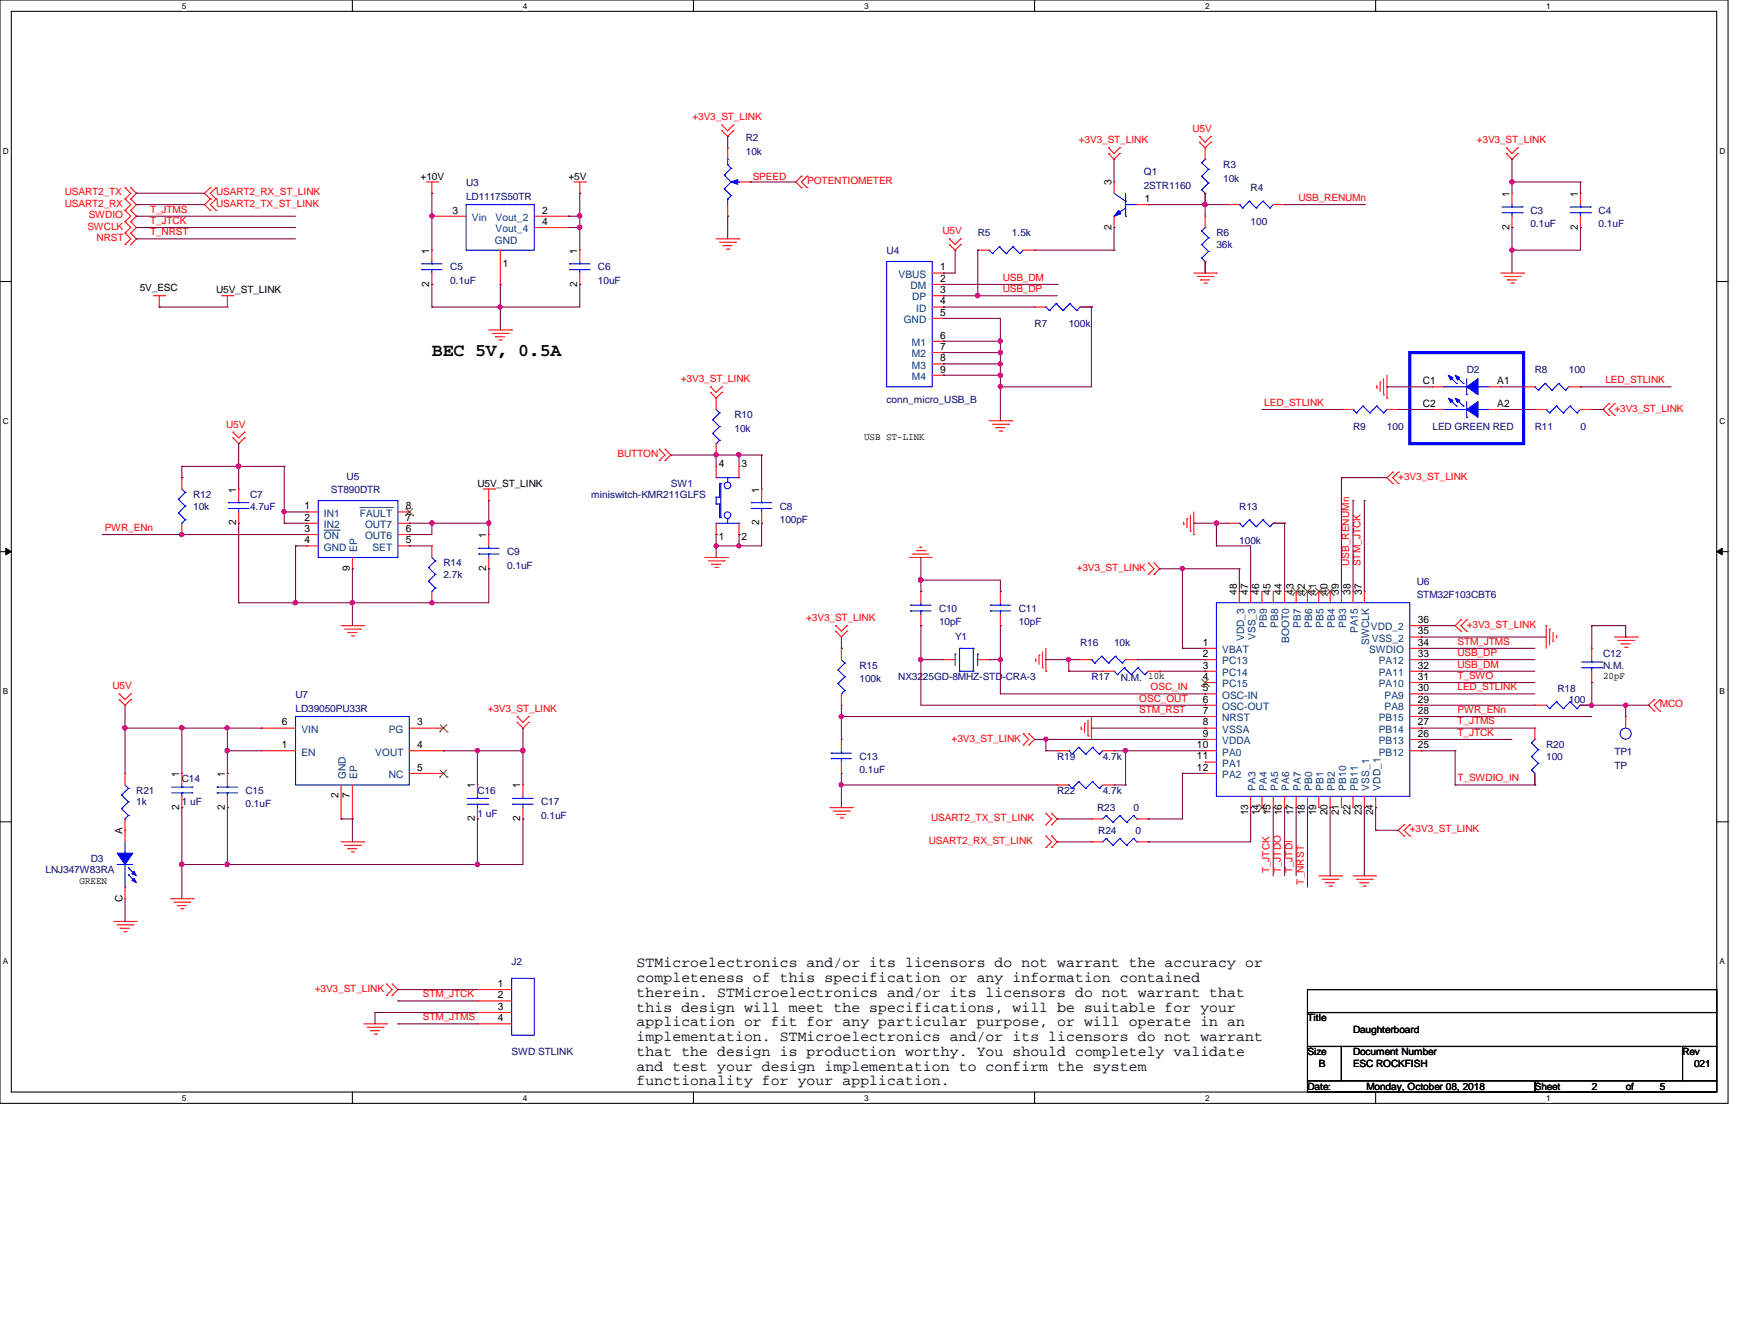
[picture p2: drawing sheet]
<svg xmlns="http://www.w3.org/2000/svg" width="279mm" height="216mm" viewBox="0 0 279 216" stroke-linecap="round" stroke-linejoin="round" font-family="sans-serif">
<defs><g id="words">
<text font-size="2.9" x="69.5" y="57.3">BEC 5V, 0.5A</text>
<g font-size="2.4">
<text x="102.4" y="155.5">STMicroelectronics and/or its licensors do not warrant the accuracy or</text>
<text x="102.4" y="157.9">completeness of this specification or any information contained</text>
<text x="102.4" y="160.3">therein. STMicroelectronics and/or its licensors do not warrant that</text>
<text x="102.4" y="162.6">this design will meet the specifications, will be suitable for your</text>
<text x="102.4" y="165">application or fit for any particular purpose, or will operate in an</text>
<text x="102.4" y="167.4">implementation. STMicroelectronics and/or its licensors do not warrant</text>
<text x="102.4" y="169.8">that the design is production worthy. You should completely validate</text>
<text x="102.4" y="172.1">and test your design implementation to confirm the system</text>
<text x="102.4" y="174.5">functionality for your application.</text>
</g>
<g font-size="1.7">
<text x="178.8" y="29.8" transform="rotate(-90 178.8 29.8)">3</text>
<text x="72.8" y="34.3">3</text>
<text x="87.2" y="34.3">2</text>
<text x="184.1" y="32.5">1</text>
<text x="242.8" y="31.6" transform="rotate(-90 242.8 31.6)">1</text>
<text x="253.8" y="31.6" transform="rotate(-90 253.8 31.6)">1</text>
<text x="69" y="40.8" transform="rotate(-90 69 40.8)">1</text>
<text x="87.2" y="36.2">4</text>
<text x="92.8" y="40.8" transform="rotate(-90 92.8 40.8)">1</text>
<text x="178.8" y="36.9" transform="rotate(-90 178.8 36.9)">2</text>
<text x="242.8" y="36.9" transform="rotate(-90 242.8 36.9)">2</text>
<text x="253.8" y="36.9" transform="rotate(-90 253.8 36.9)">2</text>
<text x="69" y="46.1" transform="rotate(-90 69 46.1)">2</text>
<text x="80.9" y="43">1</text>
<text x="92.8" y="46.1" transform="rotate(-90 92.8 46.1)">2</text>
<text x="151.2" y="43.5">1</text>
<text x="151.2" y="45.3">2</text>
<text x="151.2" y="47.1">3</text>
<text x="151.2" y="48.9">4</text>
<text x="151.2" y="50.8">5</text>
<text x="151.2" y="54.4">6</text>
<text x="151.2" y="56.3">7</text>
<text x="151.2" y="58.1">8</text>
<text x="151.2" y="59.9">9</text>
<text x="228.9" y="65.4">C2</text>
<text x="228.9" y="61.8">C1</text>
<text x="240.8" y="65.4">A2</text>
<text x="240.8" y="61.8">A1</text>
<text x="115.6" y="75.1">4</text>
<text x="119.3" y="75.1">3</text>
<text x="38" y="79.2" transform="rotate(-90 38 79.2)">1</text>
<text x="49" y="81.9">1</text>
<text x="49" y="83.7">2</text>
<text x="65.3" y="81.9">8</text>
<text x="65.3" y="83.7">7</text>
<text x="122.1" y="79.2" transform="rotate(-90 122.1 79.2)">1</text>
<text x="38" y="84.5" transform="rotate(-90 38 84.5)">2</text>
<text x="49" y="85.5">3</text>
<text x="49" y="87.3">4</text>
<text x="65.3" y="87.3">5</text>
<text x="65.3" y="85.5">6</text>
<text x="78.2" y="86.5" transform="rotate(-90 78.2 86.5)">1</text>
<text x="115.6" y="86.9">1</text>
<text x="119.3" y="86.9">2</text>
<text x="122.1" y="84.5" transform="rotate(-90 122.1 84.5)">2</text>
<text x="56.3" y="91.8" transform="rotate(-90 56.3 91.8)">9</text>
<text x="78.2" y="91.8" transform="rotate(-90 78.2 91.8)">2</text>
<text x="198.9" y="95.6" transform="rotate(-90 198.9 95.6)">48</text>
<text x="200.7" y="95.6" transform="rotate(-90 200.7 95.6)">47</text>
<text x="202.6" y="95.6" transform="rotate(-90 202.6 95.6)">46</text>
<text x="204.4" y="95.6" transform="rotate(-90 204.4 95.6)">45</text>
<text x="206.2" y="95.6" transform="rotate(-90 206.2 95.6)">44</text>
<text x="208.1" y="95.6" transform="rotate(-90 208.1 95.6)">43</text>
<text x="209.9" y="95.6" transform="rotate(-90 209.9 95.6)">42</text>
<text x="211.7" y="95.6" transform="rotate(-90 211.7 95.6)">41</text>
<text x="213.5" y="95.6" transform="rotate(-90 213.5 95.6)">40</text>
<text x="215.3" y="95.6" transform="rotate(-90 215.3 95.6)">39</text>
<text x="217.2" y="95.6" transform="rotate(-90 217.2 95.6)">38</text>
<text x="219" y="95.6" transform="rotate(-90 219 95.6)">37</text>
<text x="228" y="102">35</text>
<text x="228" y="100.2">36</text>
<text x="193.5" y="107.5">3</text>
<text x="193.5" y="103.8">1</text>
<text x="193.5" y="105.6">2</text>
<text x="228" y="105.6">33</text>
<text x="228" y="103.8">34</text>
<text x="228" y="107.5">32</text>
<text x="193.5" y="109.3">4</text>
<text x="193.5" y="111.1">5</text>
<text x="193.5" y="112.9">6</text>
<text x="228" y="112.9">29</text>
<text x="228" y="111.1">30</text>
<text x="228" y="109.3">31</text>
<text x="45.3" y="116.6">6</text>
<text x="67.1" y="116.6">3</text>
<text x="193.5" y="114.8">7</text>
<text x="193.5" y="116.6">8</text>
<text x="193.5" y="118.4">9</text>
<text x="228" y="118.4">26</text>
<text x="228" y="116.6">27</text>
<text x="228" y="114.8">28</text>
<text x="28.8" y="124.9" transform="rotate(-90 28.8 124.9)">1</text>
<text x="36.2" y="124.9" transform="rotate(-90 36.2 124.9)">1</text>
<text x="45.3" y="120.3">1</text>
<text x="67.1" y="120.3">4</text>
<text x="67.1" y="123.9">5</text>
<text x="192.5" y="123.9">12</text>
<text x="192.5" y="120.3">10</text>
<text x="192.5" y="122.1">11</text>
<text x="228" y="120.3">25</text>
<text x="28.8" y="130.2" transform="rotate(-90 28.8 130.2)">2</text>
<text x="36.2" y="130.2" transform="rotate(-90 36.2 130.2)">2</text>
<text x="54.4" y="128.4" transform="rotate(-90 54.4 128.4)">2</text>
<text x="56.3" y="128.4" transform="rotate(-90 56.3 128.4)">7</text>
<text x="76.4" y="132" transform="rotate(-90 76.4 132)">2</text>
<text x="76.4" y="126.7" transform="rotate(-90 76.4 126.7)">1</text>
<text x="83.7" y="132" transform="rotate(-90 83.7 132)">2</text>
<text x="83.7" y="126.7" transform="rotate(-90 83.7 126.7)">1</text>
<text x="200.7" y="131.1" transform="rotate(-90 200.7 131.1)">13</text>
<text x="202.6" y="131.1" transform="rotate(-90 202.6 131.1)">14</text>
<text x="204.4" y="131.1" transform="rotate(-90 204.4 131.1)">15</text>
<text x="206.2" y="131.1" transform="rotate(-90 206.2 131.1)">16</text>
<text x="208.1" y="131.1" transform="rotate(-90 208.1 131.1)">17</text>
<text x="209.9" y="131.1" transform="rotate(-90 209.9 131.1)">18</text>
<text x="211.7" y="131.1" transform="rotate(-90 211.7 131.1)">19</text>
<text x="213.5" y="131.1" transform="rotate(-90 213.5 131.1)">20</text>
<text x="215.3" y="131.1" transform="rotate(-90 215.3 131.1)">21</text>
<text x="217.2" y="131.1" transform="rotate(-90 217.2 131.1)">22</text>
<text x="219" y="131.1" transform="rotate(-90 219 131.1)">23</text>
<text x="220.9" y="131.1" transform="rotate(-90 220.9 131.1)">24</text>
<text x="19.7" y="134.1" transform="rotate(-90 19.7 134.1)">A</text>
<text x="19.7" y="145.1" transform="rotate(-90 19.7 145.1)">C</text>
<text x="80.1" y="158.7">1</text>
<text x="80.1" y="160.5">2</text>
<text x="80.1" y="162.3">3</text>
<text x="80.1" y="164.2">4</text>
</g>
<g font-size="1.7" fill="#004080">
<text x="75.9" y="35.5">Vin</text>
<text x="79.7" y="35.5">Vout_2</text>
<text x="79.6" y="39.2">GND</text>
<text x="79.7" y="37.3">Vout_4</text>
<text x="144.5" y="44.7">VBUS</text>
<text x="146.4" y="46.5">DM</text>
<text x="145.4" y="51.9">GND</text>
<text x="146.7" y="48.3">DP</text>
<text x="147.4" y="50.1">ID</text>
<text x="146.7" y="55.6">M1</text>
<text x="146.7" y="57.4">M2</text>
<text x="146.7" y="59.3">M3</text>
<text x="146.7" y="61.1">M4</text>
<text x="52.1" y="83.1">IN1</text>
<text x="57.9" y="83.1">FAULT</text>
<text x="52.1" y="84.9">IN2</text>
<text x="52.1" y="86.7">ON</text>
<text x="52.1" y="88.5">GND</text>
<text x="57.4" y="88.7" transform="rotate(-90 57.4 88.7)">EP</text>
<text x="58.7" y="84.9">OUT7</text>
<text x="58.7" y="86.7">OUT6</text>
<text x="59.9" y="88.5">SET</text>
<text x="203.8" y="100.9" transform="rotate(-90 203.8 100.9)">PB9</text>
<text x="205.6" y="100.9" transform="rotate(-90 205.6 100.9)">PB8</text>
<text x="209.3" y="100.9" transform="rotate(-90 209.3 100.9)">PB7</text>
<text x="211.1" y="100.9" transform="rotate(-90 211.1 100.9)">PB6</text>
<text x="212.9" y="100.9" transform="rotate(-90 212.9 100.9)">PB5</text>
<text x="214.7" y="100.9" transform="rotate(-90 214.7 100.9)">PB4</text>
<text x="216.5" y="100.9" transform="rotate(-90 216.5 100.9)">PB3</text>
<text x="218.4" y="101.8" transform="rotate(-90 218.4 101.8)">PA15</text>
<text x="220.5" y="101.3">VDD_2</text>
<text x="196.6" y="105">VBAT</text>
<text x="196.6" y="106.8">PC13</text>
<text x="200.1" y="103.1" transform="rotate(-90 200.1 103.1)">VDD_3</text>
<text x="201.9" y="102.9" transform="rotate(-90 201.9 102.9)">VSS_3</text>
<text x="207.4" y="103.4" transform="rotate(-90 207.4 103.4)">BOOT0</text>
<text x="220.2" y="103.6" transform="rotate(-90 220.2 103.6)">SWCLK</text>
<text x="220.2" y="105">SWDIO</text>
<text x="220.7" y="103.2">VSS_2</text>
<text x="221.8" y="106.8">PA12</text>
<text x="196.6" y="108.7">PC14</text>
<text x="196.6" y="110.5">PC15</text>
<text x="196.6" y="112.3">OSC-IN</text>
<text x="221.8" y="110.5">PA10</text>
<text x="221.8" y="108.7">PA11</text>
<text x="222.7" y="112.3">PA9</text>
<text x="48.5" y="117.8">VIN</text>
<text x="62.5" y="117.8">PG</text>
<text x="196.6" y="114.1">OSC-OUT</text>
<text x="196.6" y="116">NRST</text>
<text x="196.6" y="117.8">VSSA</text>
<text x="196.6" y="119.6">VDDA</text>
<text x="221.8" y="119.6">PB13</text>
<text x="221.8" y="117.8">PB14</text>
<text x="221.8" y="116">PB15</text>
<text x="222.7" y="114.1">PA8</text>
<text x="48.5" y="121.5">EN</text>
<text x="55.6" y="125.3" transform="rotate(-90 55.6 125.3)">GND</text>
<text x="57.4" y="125.3" transform="rotate(-90 57.4 125.3)">EP</text>
<text x="60.4" y="121.5">VOUT</text>
<text x="62.5" y="125.1">NC</text>
<text x="196.6" y="125.1">PA2</text>
<text x="196.6" y="121.5">PA0</text>
<text x="196.6" y="123.3">PA1</text>
<text x="221.8" y="121.5">PB12</text>
<text x="201.9" y="127.1" transform="rotate(-90 201.9 127.1)">PA3</text>
<text x="203.8" y="127.1" transform="rotate(-90 203.8 127.1)">PA4</text>
<text x="205.6" y="127.1" transform="rotate(-90 205.6 127.1)">PA5</text>
<text x="207.4" y="127.1" transform="rotate(-90 207.4 127.1)">PA6</text>
<text x="209.3" y="127.1" transform="rotate(-90 209.3 127.1)">PA7</text>
<text x="211.1" y="127.1" transform="rotate(-90 211.1 127.1)">PB0</text>
<text x="212.9" y="127.1" transform="rotate(-90 212.9 127.1)">PB1</text>
<text x="214.7" y="127.1" transform="rotate(-90 214.7 127.1)">PB2</text>
<text x="216.5" y="127.1" transform="rotate(-90 216.5 127.1)">PB10</text>
<text x="218.4" y="127.1" transform="rotate(-90 218.4 127.1)">PB11</text>
<text x="220.2" y="127.1" transform="rotate(-90 220.2 127.1)">VSS_1</text>
<text x="222" y="127.1" transform="rotate(-90 222 127.1)">VDD_1</text>
</g>
<g font-size="1.6" fill="#f00">
<text x="111.4" y="19.3">+3V3_ST_LINK</text>
<text x="173.5" y="23">+3V3_ST_LINK</text>
<text x="191.8" y="21.2">U5V</text>
<text x="237.5" y="23">+3V3_ST_LINK</text>
<text x="121.1" y="28.9">SPEED</text>
<text x="129.8" y="29.6">POTENTIOMETER</text>
<text x="10.4" y="31.4">USART2_TX</text>
<text x="10.4" y="33.2">USART2_RX</text>
<text x="14.3" y="35.1">SWDIO</text>
<text x="24.1" y="34.2">T_JTMS</text>
<text x="24.1" y="36">T_JTCK</text>
<text x="34.8" y="33.2">USART2_TX_ST_LINK</text>
<text x="34.8" y="31.4">USART2_RX_ST_LINK</text>
<text x="208.9" y="32.3">USB_RENUMn</text>
<text x="14.1" y="36.9">SWCLK</text>
<text x="15.5" y="38.7">NRST</text>
<text x="24.1" y="37.8">T_NRST</text>
<text x="151.6" y="37.6">U5V</text>
<text x="161.3" y="45.1">USB_DM</text>
<text x="161.3" y="46.9">USB_DP</text>
<text x="109.5" y="61.4">+3V3_ST_LINK</text>
<text x="203.4" y="65.2">LED_STLINK</text>
<text x="258.2" y="61.6">LED_STLINK</text>
<text x="36.4" y="68.7">U5V</text>
<text x="259.7" y="66.2">+3V3_ST_LINK</text>
<text x="99.3" y="73.5">BUTTON</text>
<text x="224.9" y="77.1">+3V3_ST_LINK</text>
<text x="16.8" y="85.3">PWR_ENn</text>
<text x="173.2" y="91.8">+3V3_ST_LINK</text>
<text x="217" y="91.1" transform="rotate(-90 217 91.1)">USB_RENUMn</text>
<text x="218.9" y="91.1" transform="rotate(-90 218.9 91.1)">STM_JTCK</text>
<text x="129.7" y="99.8">+3V3_ST_LINK</text>
<text x="235.9" y="100.9">+3V3_ST_LINK</text>
<text x="234.4" y="107.3">USB_DM</text>
<text x="234.4" y="105.5">USB_DP</text>
<text x="234.4" y="103.6">STM_JTMS</text>
<text x="18.1" y="110.8">U5V</text>
<text x="183.3" y="112.8">OSC_OUT</text>
<text x="185.1" y="111">OSC_IN</text>
<text x="234.4" y="111">LED_STLINK</text>
<text x="234.4" y="109.1">T_SWO</text>
<text x="267" y="113.7">MCO</text>
<text x="78.4" y="114.5">+3V3_ST_LINK</text>
<text x="153.1" y="119.2">+3V3_ST_LINK</text>
<text x="183.3" y="114.6">STM_RST</text>
<text x="234.4" y="116.5">T_JTMS</text>
<text x="234.4" y="118.3">T_JTCK</text>
<text x="234.4" y="114.6">PWR_ENn</text>
<text x="234.4" y="125.6">T_SWDIO_IN</text>
<text x="149.8" y="132">USART2_TX_ST_LINK</text>
<text x="149.4" y="135.7">USART2_RX_ST_LINK</text>
<text x="226.8" y="133.8">+3V3_ST_LINK</text>
<text x="204.2" y="140.4" transform="rotate(-90 204.2 140.4)">T_JTCK</text>
<text x="206" y="140.4" transform="rotate(-90 206 140.4)">T_JTDO</text>
<text x="207.9" y="140.4" transform="rotate(-90 207.9 140.4)">T_JTDI</text>
<text x="209.7" y="142.2" transform="rotate(-90 209.7 142.2)">T_NRST</text>
<text x="50.6" y="159.4">+3V3_ST_LINK</text>
<text x="68" y="160.3">STM_JTCK</text>
<text x="68" y="164">STM_JTMS</text>
</g>
<g font-size="1.6" fill="#000080">
<text x="120" y="22.6">R2</text>
<text x="75" y="30">U3</text>
<text x="120" y="24.8">10k</text>
<text x="184" y="28.2">Q1</text>
<text x="196.8" y="27.1">R3</text>
<text x="196.8" y="29.2">10k</text>
<text x="75" y="32.2">LD1117S50TR</text>
<text x="184" y="30.3">2STR1160</text>
<text x="201.2" y="30.7">R4</text>
<text x="246.2" y="34.3">C3</text>
<text x="257.1" y="34.3">C4</text>
<text x="142.6" y="40.8">U4</text>
<text x="157.3" y="38">R5</text>
<text x="162.8" y="38">1.5k</text>
<text x="195.7" y="38">R6</text>
<text x="195.7" y="39.8">36k</text>
<text x="201.2" y="36.2">100</text>
<text x="246.2" y="36.5">0.1uF</text>
<text x="257.1" y="36.5">0.1uF</text>
<text x="72.4" y="43.5">C5</text>
<text x="72.4" y="45.7">0.1uF</text>
<text x="96.2" y="43.5">C6</text>
<text x="96.2" y="45.7">10uF</text>
<text x="166.4" y="52.6">R7</text>
<text x="171.9" y="52.6">100k</text>
<text x="235.9" y="59.9">D2</text>
<text x="246.9" y="59.9">R8</text>
<text x="252.3" y="59.9">100</text>
<text x="142.6" y="64.7">conn_micro_USB_B</text>
<text x="118.2" y="67.3">R10</text>
<text x="118.2" y="69.5">10k</text>
<text x="217.6" y="69.1">R9</text>
<text x="223.1" y="69.1">100</text>
<text x="230.4" y="69.1">LED GREEN RED</text>
<text x="246.9" y="69.1">R11</text>
<text x="254.2" y="69.1">0</text>
<text x="55.8" y="77.1">U5</text>
<text x="31.1" y="80.1">R12</text>
<text x="31.1" y="81.9">10k</text>
<text x="40.2" y="80.1">C7</text>
<text x="40.2" y="81.9">4.7uF</text>
<text x="53.2" y="79.3">ST890DTR</text>
<text x="95.1" y="80.1">miniswitch-KMR211GLFS</text>
<text x="107.9" y="78.2">SW1</text>
<text x="125.4" y="81.9">C8</text>
<text x="199.3" y="81.9">R13</text>
<text x="81.6" y="89.2">C9</text>
<text x="125.4" y="84.1">100pF</text>
<text x="199.3" y="87.4">100k</text>
<text x="71.3" y="91.1">R14</text>
<text x="71.3" y="92.9">2.7k</text>
<text x="81.6" y="91.4">0.1uF</text>
<text x="227.9" y="94">U6</text>
<text x="151" y="98.3">C10</text>
<text x="151" y="100.5">10pF</text>
<text x="163.9" y="98.3">C11</text>
<text x="163.9" y="100.5">10pF</text>
<text x="227.9" y="96.2">STM32F103CBT6</text>
<text x="138.3" y="107.5">R15</text>
<text x="153.6" y="102.9">Y1</text>
<text x="173.7" y="103.8">R16</text>
<text x="179.2" y="103.8">10k</text>
<text x="257.9" y="105.7">C12</text>
<text x="257.9" y="107.5">N.M.</text>
<text x="47.5" y="112.3">U7</text>
<text x="138.3" y="109.7">100k</text>
<text x="144.5" y="109.3">NX3225GD-8MHZ-STD-CRA-3</text>
<text x="175.6" y="109.3">R17</text>
<text x="180.3" y="109.5">N.M. 10k</text>
<text x="250.5" y="111.2">R18</text>
<text x="252.3" y="113">100</text>
<text x="47.5" y="114.5">LD39050PU33R</text>
<text x="29.3" y="125.8">C14</text>
<text x="138.3" y="122.1">C13</text>
<text x="138.3" y="124.3">0.1uF</text>
<text x="170.1" y="122.1">R19</text>
<text x="177.4" y="122.1">4.7k</text>
<text x="248.7" y="120.3">R20</text>
<text x="248.7" y="122.1">100</text>
<text x="259.7" y="121.4">TP1</text>
<text x="259.7" y="123.6">TP</text>
<text x="21.9" y="127.6">R21</text>
<text x="21.9" y="129.5">1k</text>
<text x="29.3" y="129.5">1 uF</text>
<text x="39.5" y="127.6">C15</text>
<text x="39.5" y="129.8">0.1uF</text>
<text x="76.8" y="127.6">C16</text>
<text x="76.8" y="131.3">1 uF</text>
<text x="87" y="129.5">C17</text>
<text x="87" y="131.7">0.1uF</text>
<text x="170.1" y="127.6">R22</text>
<text x="176.5" y="130.3">R23</text>
<text x="177.4" y="127.6">4.7k</text>
<text x="182.3" y="130.3">0</text>
<text x="176.7" y="134">R24</text>
<text x="182.7" y="134">0</text>
<text x="7.3" y="140.4">LNJ347W83RA</text>
<text x="14.6" y="138.6">D3</text>
<text x="82.3" y="155.1">J2</text>
<text x="82.3" y="169.7">SWD STLINK</text>
</g>
<g font-size="1.6">
<text x="67.6" y="28.9">+10V</text>
<text x="91.4" y="28.9">+5V</text>
<text x="22.5" y="46.8">5V_ESC</text>
<text x="34.8" y="47.2">U5V_ST_LINK</text>
<text x="139" y="70.7">USB ST-LINK</text>
<text x="76.8" y="78.2">U5V_ST_LINK</text>
<text x="257.9" y="109.2">20pF</text>
<text x="12.8" y="142.1">GREEN</text>
<text x="210.3" y="164.2">Title</text>
<text x="217.6" y="166">Daughterboard</text>
<text x="210.3" y="169.7">Size</text>
<text x="212.1" y="171.5">B</text>
<text x="217.6" y="169.7">Document Number</text>
<text x="217.6" y="171.5">ESC ROCKFISH</text>
<text x="270.6" y="169.7">Rev</text>
<text x="272.5" y="171.5">021</text>
<text x="210.3" y="175.2">Date:</text>
<text x="219.8" y="175.2">Monday, October 08, 2018</text>
<text x="246.9" y="175.2">Sheet</text>
<text x="256" y="175.2">2</text>
<text x="261.5" y="175.2">of</text>
<text x="267" y="175.2">5</text>
</g>
<g font-size="1.3">
<text x="29.3" y="1.4">5</text>
<text x="84.1" y="1.4">4</text>
<text x="139" y="1.4">3</text>
<text x="193.8" y="1.4">2</text>
<text x="248.7" y="1.4">1</text>
<text x=".5" y="24.7">D</text>
<text x="276.6" y="24.7">D</text>
<text x=".5" y="68.2">C</text>
<text x="276.6" y="68.2">C</text>
<text x=".5" y="111.6">B</text>
<text x="276.6" y="111.6">B</text>
<text x=".5" y="155">A</text>
<text x="276.6" y="155">A</text>
<text x="29.3" y="177">5</text>
<text x="84.1" y="177">4</text>
<text x="139" y="177">3</text>
<text x="193.8" y="177">2</text>
<text x="248.7" y="177">1</text>
</g>
</g></defs>
<path d="M0 0h278v177.4h-278zM1.8 1.8h274.3v173.8h-274.3z" fill="none" stroke="#000" stroke-width=".17"/>
<g fill="#fff">
<path d="M29.3 .2h.7v1.5h-.7z"/>
<path d="M29.3 175.8h.7v1.4h-.7z"/>
</g>
<path d="M56.7 0v1.8M56.7 175.6v1.8" fill="none" stroke="#000" stroke-width=".17"/>
<g fill="#fff">
<path d="M84.1 .2h.7v1.5h-.7z"/>
<path d="M84.1 175.8h.7v1.4h-.7z"/>
</g>
<path d="M111.5 0v1.8M111.5 175.6v1.8" fill="none" stroke="#000" stroke-width=".17"/>
<g fill="#fff">
<path d="M139 .2h.7v1.5h-.7z"/>
<path d="M139 175.8h.7v1.4h-.7z"/>
</g>
<path d="M166.4 0v1.8M166.4 175.6v1.8" fill="none" stroke="#000" stroke-width=".17"/>
<g fill="#fff">
<path d="M193.8 .2h.8v1.5h-.8z"/>
<path d="M193.8 175.8h.8v1.4h-.8z"/>
</g>
<path d="M221.3 0v1.8M221.3 175.6v1.8" fill="none" stroke="#000" stroke-width=".17"/>
<g fill="#fff">
<path d="M248.7 .2h.7v1.5h-.7z"/>
<path d="M248.7 175.8h.7v1.4h-.7z"/>
<path d="M.5 23.5h.9v1.5h-.9z"/>
<path d="M276.6 23.5h.9v1.5h-.9z"/>
<path d="M.5 67h.9v1.5h-.9z"/>
<path d="M276.6 67h.9v1.5h-.9z"/>
</g>
<path d="M0 45.3h1.8M276.1 45.3h1.9" fill="none" stroke="#000" stroke-width=".17"/>
<g fill="#fff">
<path d="M.5 110.4h.8v1.5h-.8z"/>
<path d="M276.6 110.4h.9v1.5h-.9z"/>
</g>
<path d="M0 88.7h1.8M276.1 88.7h1.9" fill="none" stroke="#000" stroke-width=".17"/>
<path d="M.9 88.1l.9 .6-.9 .5zM276.1 88.7l.9-.6v1.1z" fill="#000"/>
<path d="M.9 88.1l.9 .6-.9 .5zM276.1 88.7l.9-.6v1.1z" fill="none" stroke="#000" stroke-width=".16"/>
<g fill="#fff">
<path d="M.5 153.8h.8v1.5h-.8z"/>
<path d="M276.6 153.8h.9v1.5h-.9z"/>
</g>
<path d="M0 132.1h1.8M276.1 132.1h1.9M210.3 159.1h65.8v3.7h-65.8zM210.3 162.8h65.8v5.4h-65.8zM210.3 168.2h5.5v5.5h-5.5zM210.3 173.7h36.6v1.9h-36.6zM215.8 168.2h54.8v5.5h-54.8zM246.9 173.7h29.2v1.9h-29.2zM270.6 168.2h5.5v5.5h-5.5z" fill="none" stroke="#000" stroke-width=".17"/>
<path d="M226.8 56.7h18.3v14.6h-18.3z" fill="none" stroke="#00f" stroke-width=".51"/>
<g fill="none" stroke="#f00" stroke-width=".17">
<path d="M20.1 35.6h.1M20.1 33.8h.1M20.1 37.5h.1M20.1 39.3h.1M20.1 32h.1M20.1 30.2h.1M20.1 33.8l.9 1-.9 .8M20.1 35.6l.9 1-.9 .9M20.1 37.5l.9 .9-.9 .9M20.1 30.2l.9 .9-.9 .9M20.1 32l.9 .9-.9 .9M21 33.8h.1"/>
<path d="M21 35.6h.1M21 37.5h.1M21 39.3h.1M21 30.2h.1M21 32h.1M21 33.8l.9 1-.9 .8M21 35.6l.9 1-.9 .9M21 37.5l.9 .9-.9 .9M21 30.2l.9 .9-.9 .9M21 32l.9 .9-.9 .9M33.8 33.8h.1M33.8 32h.1"/>
<path d="M33.8 30.2h.1M33.8 32l-.9 .9 .9 .9M33.8 30.2l-.9 .9 .9 .9M34.8 32h.1M34.8 33.8h.1M34.8 30.2h.1M34.8 32l-1 .9 1 .9M34.8 30.2l-1 .9 1 .9M68.6 29.3h1.8M69.5 31.1h.1M69.5 29.3v1.8M70.4 29.3h.1"/>
<path d="M92.3 29.3h1.9M93.3 31.1h.1M93.3 29.3v1.8M94.2 29.3h.1M115.2 38.4h3.7M115.7 38.9h2.6M116.1 21h.1M116.1 20.1h.1M116.1 21l1 .9 .8-.9M116.1 20.1l1 .9 .8-.9M116.3 39.5h.1M116.3 39.5h1.5"/>
<path d="M117.9 21h.1M117.9 20.1h.1M118.3 38.9h.1M118.9 38.4h.1M128.9 30.2h.1M128.9 28.3h.1M128.9 28.3l-.9 1 .9 .9M129.8 28.3h.1M129.8 30.2h.1M129.8 28.3l-.9 1 .9 .9M152.7 39.3h.1M152.7 38.4h.1"/>
<path d="M152.7 39.3l.9 .9 .9-.9M152.7 38.4l.9 .9 .9-.9M154.5 39.3h.1M154.5 38.4h.1M178.3 24.7h.1M178.3 23.7h.1M178.3 24.7l.9 .9 .9-.9M178.3 23.7l.9 1 .9-1M180.1 24.7h.1M180.1 23.7h.1M192.9 22.9h.1M192.9 21.9h.1"/>
<path d="M192.9 22.9l.9 .8 1-.8M192.9 21.9l.9 1 1-1M194.8 22.9h.1M194.8 21.9h.1M242.3 24.7h.1M242.3 23.7h.1M242.3 24.7l.9 .9 .9-.9M242.3 23.7l.9 1 .9-1M244.1 24.7h.1M244.1 23.7h.1M254.2 31.1h.1M254.2 36.6h.1"/>
<path d="M254.2 31.1v1.8M254.2 34.8v1.8M24.7 47.5h1.8M25.6 49.4h.1M25.6 47.5v1.9M26.5 47.5h.1M35.6 47.5h1.9M36.6 49.4h.1M36.6 47.5v1.9M37.5 47.5h.1M69.5 40.2h.1M69.5 45.7h.1"/>
<path d="M69.5 40.2v1.8M69.5 43.9v1.8M78.6 53h3.7M79.2 53.6h2.5M79.7 54.1h.1M79.7 54.1h1.5M80.3 54.7h.3M80.6 54.7h.1M81.7 53.6h.1M82.3 53h.1M116.8 40h.4M117.2 40h.1"/>
<path d="M149.9 43.9h1.9M149.9 47.5h1.9M149.9 45.7h1.9M149.9 49.4h1.9M149.9 51.2h1.9M149.9 54.9h1.9M149.9 56.7h1.9M149.9 58.5h1.9M151.8 43.9h.1M151.8 45.7h.1M151.8 47.5h.1M151.8 49.4h.1"/>
<path d="M151.8 51.2h.1M151.8 54.9h.1M151.8 56.7h.1M151.8 58.5h.1M192 43.9h3.7M192.6 44.5h2.5M193.1 45h.1M193.1 45h1.5M193.7 45.5h.3M194 45.5h.1M195.1 44.5h.1M195.7 43.9h.1"/>
<path d="M241.4 43.9h3.7M241.9 44.5h2.6M242.5 45h.1M242.5 45h1.5M243 45.5h.4M243.4 45.5h.1M244.5 44.5h.1M245.1 43.9h.1M37.5 70.4h.1M37.5 69.5h.1M37.5 70.4l.9 .9 .9-.9M37.5 69.5l.9 .9 .9-.9"/>
<path d="M39.3 70.4h.1M39.3 69.5h.1M77.7 78.6h1.8M78.6 78.6v1.9M79.5 78.6h.1M106 74h.1M106 72.2h.1M106 72.2l1 1-1 .8M107 72.2h.1M107 74h.1M107 72.2l.9 1-.9 .8M114.3 63.1h.1"/>
<path d="M114.3 62.2h.1M114.3 63.1l.9 .9 .9-.9M114.3 62.2l.9 .9 .9-.9M116.1 63.1h.1M116.1 62.2h.1M149.9 60.3h1.9M151.8 60.3h.1M159.1 67.6h3.7M159.6 68.2h2.6M160.2 68.7h.1M160.2 68.7h1.5M160.7 69.3h.4"/>
<path d="M161.1 69.3h.1M162.2 68.2h.1M162.8 67.6h.1M221.4 62.4h.1M221.4 62v.4M222 61.4h.1M222 61.4v1.5M222.5 63.5h.1M222.5 60.9v2.6M223.1 64h.1M223.1 60.3v3.7M224 75.9h.1"/>
<path d="M224 77.7h.1M224 75.9l-.9 .9 .9 .9M224.9 77.7h.1M224.9 75.9h.1M224.9 75.9l-.9 .9 .9 .9M246.9 65.8h.1M246.9 65.8h1.8M254.2 65.8h1.8M256 65.8h.1M258.8 64.9h.1M258.8 66.8h.1M258.8 64.9l-.9 .9 .9 1"/>
<path d="M259.7 66.8h.1M259.7 64.9h.1M259.7 64.9l-.9 .9 .9 1M78.6 80.5h.1M78.6 85.9h.1M78.6 91.4h.1M78.6 85.9v1.9M78.6 89.6v1.8M113.4 89.6h3.7M113.9 90.2h2.6M114.5 90.7h.1M114.5 90.7h1.5"/>
<path d="M115 91.2h.4M115.4 91.2h.1M116.5 90.2h.1M117.1 89.6h.1M146.3 89.6h.1M146.3 89.6h3.6M146.9 89.1h.1M146.9 89.1h2.5M147.4 88.5h1.4M148 88h.1M148 88h.3M148.8 88.5h.1"/>
<path d="M160.9 95.1h.1M160.9 95.1v1.8M160.9 98.8v1.8M184.7 90.5h.1M184.7 92.3h.1M184.7 90.5l.9 .9-.9 .9M185.6 92.3h.1M185.6 90.5h.1M185.6 90.5l.9 .9-.9 .9M190.4 84.3h.1M190.4 83.9v.4M190.9 83.4h.1"/>
<path d="M190.9 83.4v1.4M191.5 85.4h.1M191.5 82.8v2.6M192 85.9h.1M192 82.3v3.6M197.5 84.1h.1M197.5 84.1h1.8M204.8 84.1h1.8M206.6 84.1h.1M235 99.7h.1M235 99.7l-.9 .9 .9 .9M235.9 99.7h.1"/>
<path d="M235.9 99.7l-.9 .9 .9 .9M19.2 112.5h.1M19.2 111.5h.1M19.2 112.5l.9 .9 .9-.9M19.2 111.5l.9 1 .9-1M21 112.5h.1M21 111.5h.1M54.9 100.6h3.6M55.4 101.1h2.6M56 101.7h.1M56 101.7h1.4M56.5 102.2h.4"/>
<path d="M56.9 102.2h.1M58 101.1h.1M58.5 100.6h.1M83.2 116.1h.1M83.2 115.2h.1M83.2 116.1l.9 1 .9-1M83.2 115.2l.9 .9 .9-.9M85 116.1h.1M85 115.2h.1M134.4 101.5h.1M134.4 100.6h.1M134.4 101.5l.9 .9 .9-.9"/>
<path d="M134.4 100.6l.9 .9 .9-.9M135.3 118.9h.1M135.3 104.2h.1M135.3 113.4h.1M135.3 104.2v1.8M135.3 111.5v1.9M135.3 118.9v1.8M136.2 101.5h.1M136.2 100.6h.1M151.8 106h.1M151.8 106h1.8M157.3 106h1.8"/>
<path d="M159.1 106h.1M160.9 100.6h.1M164.6 117.9h.1M164.6 119.8h.1M164.6 117.9l.9 1-.9 .9M165.5 119.8h.1M165.5 117.9h.1M165.5 117.9l.9 1-.9 .9M166.6 106.3h.1M166.6 105.9v.4M167.1 105.3h.1M167.1 105.3v1.5"/>
<path d="M167.7 107.4h.1M167.7 104.8v2.6M168.2 107.9h.1M168.2 104.2v3.7M173.7 106h.1M173.7 106h1.9M173.9 117.2h.1M173.9 116.8v.4M174.5 116.3h.1M174.5 116.3v1.5M175 118.3h.1M175 115.7v2.6"/>
<path d="M175.6 118.9h.1M175.6 115.2v3.7M181.1 106h1.8M182.9 106h.1M235 101.5h.1M235.9 101.5h.1M246.9 117.1h.1M246.9 117.1v1.8M248.7 100.6h.1M248.7 100.6v3.6M249.3 101.1h.1M249.3 101.1v2.6"/>
<path d="M249.8 103.1h.1M249.8 101.7v1.4M250.4 102.2h.1M250.4 102.2v.4M256 104.2h.1M256 109.7h.1M256 104.2v1.8M256 107.9v1.8M259.7 102.4h3.7M260.2 103h2.6M260.8 103.5h.1M260.8 103.5h1.5"/>
<path d="M261.3 104.1h.4M261.7 104.1h.1M262.8 103h.1M263.4 102.4h.1M266.1 112.5h.1M266.1 114.3h.1M266.1 112.5l-.9 .9 .9 .9M267 114.3h.1M267 112.5h.1M267 112.5l-.9 .9 .9 .9M20.1 124.3h.1M20.1 133.5h.1"/>
<path d="M20.1 124.3v1.9M20.1 131.7v1.8M29.3 124.3h.1M29.3 129.8h.1M29.3 124.3v1.9M29.3 128v1.8M54.9 135.3h3.6M55.4 135.9h2.6M56 136.4h.1M56 136.4h1.4M56.5 136.9h.4M56.9 136.9h.1"/>
<path d="M58 135.9h.1M58.5 135.3h.1M76.8 126.2h.1M76.8 131.7h.1M76.8 126.2v1.8M76.8 129.8v1.9M133.5 129.8h3.7M134 130.4h2.6M134.6 130.9h.1M134.6 130.9h1.5M135.1 131.5h.4M135.3 124.3h.1"/>
<path d="M135.3 122.5v1.8M135.5 131.5h.1M136.6 130.4h.1M137.2 129.8h.1M168.2 136.2h.1M168.2 134.4h.1M168.2 132.6h.1M168.2 130.8h.1M168.2 130.8l1 .9-1 .9M168.2 134.4l1 .9-1 .9M169.2 134.4h.1M169.2 136.2h.1"/>
<path d="M169.2 130.8h.1M169.2 132.6h.1M169.2 134.4l.9 .9-.9 .9M169.2 130.8l.9 .9-.9 .9M170.1 126.2h.1M170.1 126.2h1.8M175.6 131.7h.1M175.6 131.7h1.8M177.4 126.2h1.8M179.2 126.2h.1M182.9 131.7h1.8M184.7 131.7h.1"/>
<path d="M225.8 132.6h.1M225.8 134.4h.1M225.8 132.6l-.9 .9 .9 .9M226.8 134.4h.1M226.8 132.6h.1M226.8 132.6l-1 .9 1 .9M246.9 126.2h.1M246.9 124.3v1.9M18.3 148.1h3.6M18.8 148.7h2.6M19.4 149.2h.1M19.4 149.2h1.4"/>
<path d="M19.9 149.8h.4M20.3 149.8h.1M21.4 148.7h.1M21.9 148.1h.1M27.4 144.5h3.7M28 145h2.5M28.5 145.6h.1M28.5 145.6h1.5M29.1 146.1h.3M29.4 146.1h.1M30.5 145h.1M31.1 144.5h.1"/>
<path d="M62.2 158.2h.1M62.2 158.2l.9 .9-.9 .9M63.1 158.2h.1M63.1 158.2l.9 .9-.9 .9M76.8 159.1h.1M76.8 159.1h5.5M212.1 140.8h3.7M212.7 141.4h2.5M213.2 141.9h.1M213.2 141.9h1.5M213.8 142.5h.4M214.2 142.5h.1"/>
<path d="M215.2 141.4h.1M215.8 140.8h.1M217.6 140.8h3.7M218.2 141.4h2.5M218.7 141.9h.1M218.7 141.9h1.5M219.2 142.5h.4M219.6 142.5h.1M220.7 141.4h.1M221.3 140.8h.1M58.5 164.6h3.7M59.1 165.1h2.5"/>
<path d="M59.6 165.7h.1M59.6 165.7h1.5M60.2 166.2h.3M60.5 166.2h.1M61.6 165.1h.1M62.2 164.6h.1M62.2 160h.1M63.1 160h.1M76.8 160.9h.1M76.8 162.8h.1M76.8 164.6h.1M76.8 164.6h5.5"/>
<path d="M76.8 160.9h5.5M76.8 162.8h5.5"/>
</g>
<g fill="none" stroke="#00f" stroke-width=".17">
<path d="M252.6 34.2h3.2M252.6 33.3h3.2M254.2 33.3h.1M254.2 34.2h.1M254.2 32.9v.4M254.2 34.2v.6M255.8 34.2h.1M255.8 33.3h.1M67.9 43.3h.1M67.9 42.4h.1M67.9 43.3h3.2M67.9 42.4h3.2"/>
<path d="M69.5 42.4h.1M69.5 43.3h.1M69.5 42v.4M69.5 43.3v.6M142.6 42h7.3v20.2h-7.3zM232.2 62.2h.1M232.2 62.2h3.7M235.9 63.5h.1M235.9 60.9v2.6M237.7 62.2h.1M237.7 62.2h1.9M248.7 65.8h.1"/>
<path d="M248.7 65.8l.6 .6M249.3 66.4h.1M250.4 65.3h.1M250.4 65.3l1.1 1.1M250.4 65.3l-1.1 1.1M251.5 66.4h.1M252.6 65.3h.1M252.6 65.3l1.1 1.1M252.6 65.3l-1.1 1.1M253.7 66.4h.1M254.2 65.8l-.5 .6M77 89.1h.1"/>
<path d="M77 88.1h.1M77 89.1h3.3M77 88.1h3.3M78.6 88.1h.1M78.6 89.1h.1M78.6 87.8v.3M78.6 89.1v.5M159.3 98.2h.1M159.3 97.3h.1M159.3 98.2h3.3M159.3 97.3h3.3M160.9 97.3h.1"/>
<path d="M160.9 98.2h.1M160.9 96.9v.4M160.9 98.2v.6M199.3 84.1h.1M199.3 84.1l.6 .6M199.9 84.7h.1M201 83.6h.1M201 83.6l1.1 1.1M201 83.6l-1.1 1.1M202.1 84.7h.1M203.2 83.6h.1M203.2 83.6l1.1 1.1"/>
<path d="M203.2 83.6l-1.1 1.1M204.3 84.7h.1M204.8 84.1l-.5 .6M134.8 107.7h.1M134.8 109.9h.1M134.8 107.7l1.1 1.1M134.8 109.9l1.1 1.1M135.3 111.5h.1M135.3 106l.6 .6M135.9 106.6h.1M135.9 108.8h.1M135.9 111h.1"/>
<path d="M135.9 106.6l-1.1 1.1M135.9 108.8l-1.1 1.1M135.9 111l-.6 .5M153.6 105.2h.1M153.6 105.2v1.8M154.3 104.2h.1M154.3 107.9h.1M154.3 104.2h2.2M154.3 104.2v3.7M154.3 107.9h2.2M156.5 104.2h.1M156.5 107.9h.1"/>
<path d="M156.5 104.2v3.7M157.3 105.2h.1M157.3 105.2v1.8M175.6 106h.1M175.6 106l.5 .6M176.1 106.6h.1M177.2 105.5h.1M177.2 105.5l1.1 1.1M177.2 105.5l-1.1 1.1M178.3 106.6h.1M179.4 105.5h.1M179.4 105.5l1.1 1.1"/>
<path d="M179.4 105.5l-1.1 1.1M180.5 106.6h.1M181.1 106l-.6 .6M246.3 119.4h.1M246.3 119.4l1.1 1.1M246.9 118.9h.1M246.9 118.9l-.6 .5M254.4 107.4h3.3M254.4 106.4h3.3M256 106.4h.1M256 107.4h.1M256 106v.4"/>
<path d="M256 107.4v.5M257.7 107.4h.1M257.7 106.4h.1M19.6 127.8h.1M19.6 130h.1M19.6 127.8l1.1 1.1M19.6 130l1.1 1.1M20.1 131.7h.1M20.1 126.2l.6 .5M20.7 126.7h.1M20.7 128.9h.1M20.7 131.1h.1"/>
<path d="M20.7 126.7l-1.1 1.1M20.7 128.9l-1.1 1.1M20.7 131.1l-.6 .6M27.6 127.5h3.3M27.6 126.5h3.3M29.3 126.5h.1M29.3 127.5h.1M29.3 126.2v.3M29.3 127.5v.5M30.9 127.5h.1M30.9 126.5h.1M75.1 129.3h3.3"/>
<path d="M75.1 128.4h3.3M76.8 128.4h.1M76.8 129.3h.1M76.8 128v.4M76.8 129.3v.5M78.4 129.3h.1M78.4 128.4h.1M133.7 122h.1M133.7 121.1h.1M133.7 122h3.2M133.7 121.1h3.2M135.3 121.1h.1"/>
<path d="M135.3 122h.1M135.3 120.7v.4M135.3 122v.5M171.9 126.2h.1M171.9 126.2l.6 .5M172.5 126.7h.1M173.5 125.6h.1M173.5 125.6l1.1 1.1M173.5 125.6l-1 1.1M174.6 126.7h.1M175.7 125.6h.1M175.7 125.6l1.1 1.1"/>
<path d="M175.7 125.6l-1.1 1.1M176.8 126.7h.1M177.4 126.2l-.6 .5M177.9 131.1h.1M177.9 131.1l-.5 .6M177.9 131.1l1.1 1.1M179 132.2h.1M180.1 131.1h.1M180.1 131.1l-1.1 1.1M180.1 131.1l1.1 1.1M181.2 132.2h.1M182.3 131.1h.1"/>
<path d="M182.3 131.1l-1.1 1.1M182.3 131.1l.6 .6M182.9 131.7h.1M246.3 123.8h.1M246.3 121.6h.1M246.3 123.8l.6 .5M246.3 121.6l1.1 1.1M247.4 122.7h.1M247.4 120.5h.1M247.4 122.7l-1.1 1.1M247.4 120.5l-1.1 1.1M82.3 157.3h3.6v9.1h-3.6z"/>
</g>
<path d="M235.9 62.2l1.8-1.3v2.6z" fill-rule="evenodd" fill="#00f"/>
<path d="M235.9 62.2l1.8-1.3v2.6z" fill="none" stroke="#00f" stroke-width=".17"/>
<path d="M233 60.3l.7 .4-.4 .4z" fill-rule="evenodd" fill="#00f"/>
<path d="M233 60.3l.7 .4-.4 .4z" fill="none" stroke="#00f" stroke-width=".17"/>
<path d="M234.1 60.3l.7 .4-.4 .4z" fill-rule="evenodd" fill="#00f"/>
<path d="M233.2 60.5l1.1 1.1M234.1 60.3l.7 .4-.4 .4zM234.3 61.6h.1M234.3 60.5l1.1 1.1M235.4 61.6h.1M237.7 65.8h.1M237.7 65.8h1.9" fill="none" stroke="#00f" stroke-width=".17"/>
<path d="M235.9 65.8l1.8-1.2v2.5z" fill-rule="evenodd" fill="#00f"/>
<path d="M232.2 65.8h.1M232.2 65.8h3.7M234.3 64.2l1.1 1.1M235.4 65.3h.1M235.9 65.8l1.8-1.2v2.5zM235.9 67.1h.1M235.9 64.6v2.5" fill="none" stroke="#00f" stroke-width=".17"/>
<path d="M234.1 64l.7 .3-.4 .4z" fill-rule="evenodd" fill="#00f"/>
<path d="M233.2 64.2l1.1 1.1M234.1 64l.7 .3-.4 .4zM234.3 65.3h.1" fill="none" stroke="#00f" stroke-width=".17"/>
<path d="M233 64l.7 .3-.4 .4z" fill-rule="evenodd" fill="#00f"/>
<g fill="none" stroke="#00f" stroke-width=".17">
<path d="M193.3 30.5h.1M193.3 28.3h.1M193.3 26.2h.1M193.3 30.5l.5 .6M193.3 28.3l1.1 1.1M193.3 26.2l1.1 1M193.8 25.6h.1M193.8 25.6l-.5 .6M194.4 29.4h.1M194.4 27.2h.1M194.4 29.4l-1.1 1.1M194.4 27.2l-1.1 1.1"/>
<path d="M233 64l.7 .3-.4 .4zM18.8 139h.1M18.8 139h2.6M20.1 137.2h.1M20.1 135.3v1.9M20.1 139v3.6M20.1 142.6h.1"/>
</g>
<path d="M193.8 32.9h.1M193.8 23.7h.1M193.8 23.7v1.9M193.8 31.1v1.8M230.4 65.8h.1M230.4 62.2h.1M230.4 65.8h1.8M230.4 62.2h1.8M239.6 65.8h1.8M239.6 62.2h1.8M241.4 65.8h.1M241.4 62.2h.1" fill="none" stroke="#f00" stroke-width=".17"/>
<path d="M18.8 137.2h2.6l-1.3 1.8z" fill-rule="evenodd" fill="#00f"/>
<path d="M18.8 137.2h2.6l-1.3 1.8z" fill="none" stroke="#00f" stroke-width=".17"/>
<path d="M21.2 141.5l.4-.3 .3 .7z" fill-rule="evenodd" fill="#00f"/>
<path d="M21.2 141.5l.4-.3 .3 .7z" fill="none" stroke="#00f" stroke-width=".17"/>
<path d="M21.6 140.1l.3 .7-.7-.3z" fill-rule="evenodd" fill="#00f"/>
<g fill="none" stroke="#00f" stroke-width=".17">
<path d="M75 32.9h10.9v7.3h-10.9zM179.2 34.8h.1M179.2 31.1l1.9 1.2M181.1 32.3h.1M181.1 34.8h.1M181.1 33.4l-1.9 1.4M181.1 31.1v3.7M181.1 32.9h1.8M182.9 32.9h.1M199.3 32.9h.1M199.3 32.9l.6 .5M199.9 33.4h.1"/>
<path d="M201 32.3h.1M201 32.3l1.1 1.1M201 32.3l-1.1 1.1M202.1 33.4h.1M203.2 32.3h.1M203.2 32.3l1.1 1.1M203.2 32.3l-1.1 1.1M204.3 33.4h.1M204.8 32.9l-.5 .5M241.6 34.2h3.3M241.6 33.3h3.3M243.2 33.3h.1"/>
<path d="M243.2 34.2h.1M243.2 32.9v.4M243.2 34.2v.6M244.9 34.2h.1M244.9 33.3h.1M51.2 80.5h12.8v9.1h-12.8zM248.7 113.4h.1M248.7 113.4l.6 .5M249.3 113.9h.1M250.4 112.8h.1M250.4 112.8l1.1 1.1M250.4 112.8l-1.1 1.1"/>
<path d="M251.5 113.9h.1M252.6 112.8h.1M252.6 112.8l1.1 1.1M252.6 112.8l-1.1 1.1M253.7 113.9h.1M254.2 113.4l-.5 .5M20.7 139.5h.1M20.7 139.5l1.1 1.1M82.5 129.3h.1M82.5 128.4h.1M82.5 129.3h3.3M82.5 128.4h3.3"/>
<path d="M84.1 128.4h.1M84.1 129.3h.1M84.1 128v.4M84.1 129.3v.5M20.7 140.6h.1M20.7 140.6l1.1 1.1M21.6 140.1l.3 .7-.7-.3z"/>
</g>
<g fill="none" stroke="#f00" stroke-width=".17">
<path d="M69.5 34.8h.1M69.5 34.8h5.5M85.9 34.8h5.5M85.9 36.6h5.5M91.4 34.8h.1M91.4 36.6h.1M197.5 32.9h.1M197.5 32.9h1.8M204.8 32.9h1.8M206.6 32.9h.1M243.2 31.1h.1M243.2 36.6h.1"/>
<path d="M243.2 31.1v1.8M243.2 34.8v1.8M80.5 45.7h.1M80.5 40.2v5.5M49.4 82.3h.1M49.4 84.1h.1M49.4 85.9h.1M49.4 87.8h.1M49.4 82.3h1.8M49.4 84.1h1.8M49.4 85.9h1.8M49.4 87.8h1.8"/>
<path d="M56.7 91.4h.1M56.7 89.6v1.8M64 82.3h1.8M64 84.1h1.8M64 85.9h1.8M64 87.8h1.8M65.8 82.3h.1M65.8 87.8h.1M65.8 84.1h.1M65.8 85.9h.1M246.9 113.4h.1M246.9 113.4h1.8"/>
<path d="M254.2 113.4h1.8M256 113.4h.1M20.1 133.5h.1M20.1 133.5v1.8M84.1 126.2h.1M84.1 131.7h.1M84.1 126.2v1.8M84.1 129.8v1.9M20.1 144.5h.1M20.1 142.6v1.9"/>
</g>
<path d="M65.2 82.9h.1M65.3 81.7l1.1 1.2M66.4 81.7l-1.2 1.2M66.4 82.9h.1" fill="none" stroke="#804000" stroke-width=".16"/>
<path d="M52.1 85.2h2.5M54.6 85.2h.1M57.9 81.6h5.2M63.1 81.6h.1" fill="none" stroke="#004080" stroke-width=".16"/>
<path d="M180 33.8l.3 .6-1.1 .4z" fill="#00f"/>
<g fill="none" stroke="#00f" stroke-width=".17">
<path d="M160.7 39.7h.1M160.7 39.7l1.1 1.1M160.7 39.7l-1.1 1.1M162.9 39.7h.1M162.9 39.7l1.1 1.1M162.9 39.7l-1.1 1.1M180 33.8l.3 .6-1.1 .4zM159.1 40.2h.1M159.1 40.2l.5 .6M159.6 40.8h.1M161.8 40.8h.1M164 40.8h.1"/>
<path d="M164.6 40.2l-.6 .6M168.2 49.4h.1M168.2 49.4l.6 .5M168.8 49.9h.1M169.9 48.8h.1M169.9 48.8l1.1 1.1M169.9 48.8l-1.1 1.1M171 49.9h.1M172.1 48.8h.1M172.1 48.8l1.1 1.1M172.1 48.8l-1.1 1.1M173.2 49.9h.1"/>
<path d="M173.7 49.4l-.5 .5M36.7 81.7h.1M36.7 80.8h.1M36.7 81.7h3.3M36.7 80.8h3.3M38.4 80.8h.1M38.4 81.7h.1M38.4 80.5v.3M38.4 81.7v.6"/>
</g>
<g fill="none" stroke="#f00" stroke-width=".17">
<path d="M179.2 36.6h.1M179.2 29.3h.1M179.2 29.3v1.8M179.2 34.8v1.8M182.9 32.9h1.8M184.7 32.9h.1M157.3 40.2h.1M157.3 40.2h1.8M164.6 40.2h1.8M166.4 49.4h.1M166.4 40.2h.1M166.4 49.4h1.8"/>
<path d="M173.7 49.4h1.9M175.6 49.4h.1M38.4 78.6h.1M38.4 78.6v1.9M38.4 84.1h.1M38.4 82.3v1.8"/>
</g>
<path d="M117.6 29.3l1.1-.4v.7z" fill="#00f"/>
<g fill="none" stroke="#00f" stroke-width=".17">
<path d="M116.5 30.4h.1M116.5 28.2h.1M116.5 30.4l1.1 1.1M116.5 28.2l1.1 1.1M117.1 32h.1M117.1 26.5h.1M117.1 25.6h.1M117.1 25.6v.9M117.1 32v.9M117.1 26.5l.5 .6M117.6 29.3l1.1-.4v.7zM117.6 31.5h.1"/>
<path d="M117.6 29.3h.1M117.6 27.1h.1M117.6 31.5l-.5 .5M117.6 29.3l-1.1 1.1M117.6 27.1l-1.1 1.1M118.5 29.3h.4M118.9 29.3h.1M193.3 39.3h.1M193.3 37.1h.1M193.3 39.3l1.1 1.1M193.3 37.1l1.1 1.1M193.8 36.6h.1"/>
<path d="M193.8 36.6l-.5 .5M194.4 38.2h.1M194.4 38.2l-1.1 1.1M91.6 43.3h.1M91.6 42.4h.1M91.6 43.3h3.3M91.6 42.4h3.3M93.3 42.4h.1M93.3 43.3h.1M93.3 42v.4M93.3 43.3v.6M193.3 41.5h.1"/>
<path d="M193.3 41.5l.5 .5M194.4 40.4h.1M194.4 40.4l-1.1 1.1M29.3 78.6l.5 .6M29.8 79.2h.1M29.8 79.2l-1.1 1.1M114.6 67.5h.1M114.6 69.7h.1M114.6 67.5l1.1 1.1M114.6 69.7l1.1 1.1M115.2 79.9h.1M115.2 71.3h.1"/>
<path d="M115.2 79.9h.5M115.2 79.9v1.1M115.2 76.8h3.7M115.2 65.8l.5 .6M115.7 79.9h.1M115.7 77.7h.1M115.7 66.4h.1M115.7 68.6h.1M115.7 70.8h.1M115.7 77.7v2.2M115.7 77.7h.3M115.7 66.4l-1.1 1.1"/>
<path d="M115.7 68.6l-1.1 1.1M115.7 70.8l-.5 .5M116 77.7h.1M116 77.7v5.5M117.1 76.8h.1M117.1 76.8v.7M118.9 76.8h.1M217.6 65.8h.1M217.6 65.8l.6 .6M218.2 66.4h.1M219.2 65.3h.1M219.2 65.3l1.1 1.1"/>
<path d="M219.2 65.3l-1 1.1M220.3 66.4h.1M221.4 65.3h.1M221.4 65.3l1.1 1.1M221.4 65.3l-1.1 1.1M222.5 66.4h.1M223.1 65.8l-.6 .6M246.9 62.2h.1M246.9 62.2l.5 .5M247.4 62.7h.1M248.5 61.6h.1M248.5 61.6l1.1 1.1"/>
<path d="M248.5 61.6l-1.1 1.1M249.6 62.7h.1M250.7 61.6h.1M250.7 61.6l1.1 1.1M250.7 61.6l-1.1 1.1M251.8 62.7h.1M252.3 62.2l-.5 .5M28.7 80.3h.1M28.7 82.5h.1M28.7 80.3l1.1 1.1M28.7 82.5l1.1 1.1M29.3 84.1h.1"/>
<path d="M29.8 81.4h.1M29.8 83.6h.1M29.8 81.4l-1.1 1.1M29.8 83.6l-.5 .5M68.9 91.2h.1M68.9 93.4h.1M68.9 91.2l1.1 1.1M68.9 93.4l1.1 1.1M69.5 95.1h.1M69.5 89.6l.5 .6M70 90.2h.1M70 92.3h.1"/>
<path d="M70 94.5h.1M70 90.2l-1.1 1M70 92.3l-1.1 1.1M70 94.5l-.5 .6M115.2 81h.1M115.2 81h.5M115.2 84.1h3.7M115.7 81h.1M115.7 83.2h.1M115.7 81v2.2M115.7 83.2h.3M116 83.2h.1"/>
<path d="M117.1 83.4h.1M117.1 83.4v.7M118.9 84.1h.1M120.9 81.7h.1M120.9 80.8h.1M120.9 81.7h3.3M120.9 80.8h3.3M122.5 80.8h.1M122.5 81.7h.1M122.5 80.5v.3M122.5 81.7v.6M146.5 98.2h.1"/>
<path d="M146.5 97.3h.1M146.5 98.2h3.3M146.5 97.3h3.3M148.1 97.3h.1M148.1 98.2h.1M148.1 96.9v.4M148.1 98.2v.6M195.7 96.9h31.1v31.1h-31.1zM47.5 115.2h18.3v11h-18.3zM179.2 107.9h.1M179.2 107.9l.5 .6M179.7 108.5h.1"/>
<path d="M180.8 107.4h.1M180.8 107.4l1.1 1.1M180.8 107.4l-1.1 1.1M181.9 108.5h.1M183 107.4h.1M183 107.4l1.1 1.1M183 107.4l-1.1 1.1M184.1 108.5h.1M184.7 107.9l-.6 .6M34.9 127.5h.1M34.9 126.5h.1M34.9 127.5h3.3"/>
<path d="M34.9 126.5h3.3M36.6 126.5h.1M36.6 127.5h.1M36.6 126.2v.3M36.6 127.5v.5M171.9 120.7h.1M171.9 120.7l.6 .5M172.5 121.2h.1M173.5 120.1h.1M173.5 120.1l1.1 1.1M173.5 120.1l-1 1.1M174.6 121.2h.1"/>
<path d="M175.7 120.1h.1M175.7 120.1l1.1 1.1M175.7 120.1l-1.1 1.1M176.8 121.2h.1M177.4 120.7l-.6 .5M177.9 134.8h.1M177.9 134.8l-.5 .5M177.9 134.8l1.1 1.1M179 135.9h.1M180.1 134.8h.1M180.1 134.8l-1.1 1.1M180.1 134.8l1.1 1.1"/>
<path d="M181.2 135.9h.1M182.3 134.8h.1M182.3 134.8l-1.1 1.1M182.3 134.8l.6 .5M182.9 135.3h.1"/>
<circle cx="117" cy="78" r=".54"/>
<circle cx="117" cy="82.8" r=".54"/>
<circle cx="261.5" cy="117.9" r=".89"/>
</g>
<g fill="none" stroke="#f00" stroke-width=".17">
<path d="M117.1 34.8h.1M117.1 23.7h.1M117.1 23.7v1.9M117.1 32.9v1.9M118.9 29.3h1.8M120.7 29.3h.1M193.8 34.8h.1M193.8 34.8v1.8M93.3 40.2h.1M93.3 45.7h.1M93.3 40.2v1.8M93.3 43.9v1.8"/>
<path d="M193.8 43.9h.1M193.8 42v1.9M29.3 76.8h.1M29.3 76.8v1.8M115.2 75h.1M115.2 64h.1M115.2 73.2h.1M115.2 64v1.8M115.2 71.3v1.9M115.2 75v1.8M118.9 75h.1M118.9 75v1.8"/>
<path d="M122.5 78.6h.1M122.5 78.6v1.9M215.8 65.8h.1M215.8 65.8h1.8M223.1 65.8h1.8M224.9 65.8h.1M245.1 62.2h.1M245.1 62.2h1.8M252.3 62.2h1.9M254.2 62.2h.1M29.3 85.9h.1M29.3 84.1v1.8"/>
<path d="M69.5 87.8h.1M69.5 96.9h.1M69.5 87.8v1.8M69.5 95.1v1.8M115.2 85.9h.1M115.2 84.1v1.8M118.9 85.9h.1M118.9 84.1v1.8M122.5 84.1h.1M122.5 82.3v1.8M148.1 95.1h.1M148.1 95.1v1.8"/>
<path d="M148.1 98.8v1.8M199.3 95.1h.1M199.3 95.1v1.8M201.2 95.1h.1M201.2 95.1v1.8M203 95.1h.1M203 95.1v1.8M204.8 95.1h.1M204.8 95.1v1.8M206.6 95.1h.1M206.6 95.1v1.8M208.5 95.1h.1"/>
<path d="M208.5 95.1v1.8M210.3 95.1h.1M210.3 95.1v1.8M212.1 95.1h.1M212.1 95.1v1.8M214 95.1h.1M214 95.1v1.8M215.8 95.1h.1M215.8 95.1v1.8M217.6 95.1h.1M217.6 95.1v1.8M219.5 95.1h.1"/>
<path d="M219.5 95.1v1.8M42 117.1h.1M42 117.1h5.5M65.8 117.1h5.5M71.3 117.1h.1M148.1 100.6h.1M177.4 107.9h.1M177.4 107.9h1.8M184.7 107.9h1.8M186.5 107.9h.1M193.8 107.9h.1M193.8 109.7h.1"/>
<path d="M193.8 111.5h.1M193.8 113.4h.1M193.8 115.2h.1M193.8 104.2h.1M193.8 106h.1M193.8 117.1h.1M193.8 118.9h.1M193.8 117.1h1.9M193.8 107.9h1.9M193.8 118.9h1.9M193.8 115.2h1.9M193.8 113.4h1.9"/>
<path d="M193.8 111.5h1.9M193.8 106h1.9M193.8 104.2h1.9M193.8 109.7h1.9M226.8 117.1h1.8M226.8 107.9h1.8M226.8 118.9h1.8M226.8 115.2h1.8M226.8 113.4h1.8M226.8 111.5h1.8M226.8 106h1.8M226.8 104.2h1.8"/>
<path d="M226.8 102.4h1.8M226.8 100.6h1.8M226.8 109.7h1.8M228.6 118.9h.1M228.6 117.1h.1M228.6 115.2h.1M228.6 113.4h.1M228.6 111.5h.1M228.6 106h.1M228.6 104.2h.1M228.6 102.4h.1M228.6 100.6h.1"/>
<path d="M228.6 109.7h.1M228.6 107.9h.1M261.5 115.2h.1M261.5 115.2v1.9M36.6 124.3h.1M36.6 129.8h.1M36.6 124.3v1.9M36.6 128v1.8M42 120.7h.1M42 120.7h5.5M54.9 131.7h.1M54.9 126.2v5.5"/>
<path d="M56.7 131.7h.1M56.7 126.2v5.5M65.8 120.7h5.5M65.8 124.3h5.5M71.3 120.7h.1M71.3 124.3h.1M170.1 120.7h.1M170.1 120.7h1.8M175.6 135.3h.1M175.6 135.3h1.8M177.4 120.7h1.8M179.2 120.7h.1"/>
<path d="M182.9 135.3h1.8M184.7 135.3h.1M193.8 124.3h.1M193.8 120.7h.1M193.8 122.5h.1M193.8 120.7h1.9M193.8 124.3h1.9M193.8 122.5h1.9M201.2 129.8h.1M201.2 128v1.8M203 129.8h.1M203 128v1.8"/>
<path d="M204.8 129.8h.1M204.8 128v1.8M206.6 129.8h.1M206.6 128v1.8M208.5 129.8h.1M208.5 128v1.8M210.3 129.8h.1M210.3 128v1.8M212.1 129.8h.1M212.1 128v1.8M214 129.8h.1M214 128v1.8"/>
<path d="M215.8 129.8h.1M215.8 128v1.8M217.6 129.8h.1M217.6 128v1.8M219.5 129.8h.1M219.5 128v1.8M221.3 129.8h.1M221.3 128v1.8M226.8 120.7h1.8M228.6 120.7h.1"/>
</g>
<g fill="none" stroke="#804000" stroke-width=".16">
<path d="M207.9 95.7h.1M207.9 94.5l1.2 1.2M209 94.5l-1.1 1.2M209.1 95.7h.1M209.7 95.7h.1M209.8 94.5l1.1 1.2M210.9 94.5l-1.2 1.2M210.9 95.7h.1M211.5 95.7h.1M211.6 94.5l1.1 1.2M212.7 94.5l-1.2 1.2M212.7 95.7h.1"/>
<path d="M213.4 95.7h.1M213.4 94.5l1.1 1.2M214.5 94.5l-1.1 1.2M214.5 95.7h.1M70.7 117.6h.1M70.8 116.5l1.1 1.1M71.9 116.5l-1.2 1.1M71.9 117.6h.1M193.3 110.3h.1M193.3 109.2l1.1 1.1M194.4 109.2l-1.1 1.1M194.4 110.3h.1"/>
<path d="M70.7 124.9h.1M70.8 123.8l1.1 1.1M71.9 123.8l-1.2 1.1M71.9 124.9h.1M202.4 130.4h.1M202.4 129.3l1.2 1.1M203.5 129.3l-1.1 1.1M203.6 130.4h.1"/>
</g>
<path d="M69.5 31.1h.1M69.5 31.1v3.7" fill="none" stroke="#800040" stroke-width=".17"/>
<circle cx="69.5" cy="34.7" r=".34" fill="#f0f"/>
<circle cx="69.5" cy="34.7" r=".34" fill="none" stroke="#f0f" stroke-width=".17"/>
<path d="M69.5 34.8h.1M69.5 34.8v5.4M91.4 34.8h.1M93.3 31.1h.1M93.3 31.1v3.7h-1.9" fill="none" stroke="#800040" stroke-width=".17"/>
<circle cx="93.2" cy="34.7" r=".36" fill="#f0f"/>
<circle cx="93.2" cy="34.7" r=".36" fill="none" stroke="#f0f" stroke-width=".17"/>
<g fill="none" stroke="#800040" stroke-width=".17">
<path d="M93.3 34.8h.1M93.3 34.8v1.8M69.5 45.7h.1M69.5 49.4h.1M69.5 45.7v3.7M80.5 49.4h.1M80.5 49.4v3.6M93.3 45.7h.1M93.3 45.7v3.7h-23.8M228.6 117.1h.1M228.6 118.9h.1M228.6 115.2h.1"/>
<path d="M228.6 113.4h.1M228.6 117.1h18.3M228.6 118.9h14.6M228.6 115.2h27.4M228.6 113.4h18.3M254.2 113.4h.1M256 109.7h.1M256 109.7v3.7h-1.8M184.7 131.7h.1M190.2 124.3h.1M190.2 124.3h3.6M190.2 124.3v7.4h-5.5"/>
<path d="M204.8 129.8h.1M204.8 129.8v11M206.6 129.8h.1M206.6 129.8v11M208.5 129.8h.1M208.5 129.8v11M210.3 129.8h.1M210.3 129.8v12.8M214 129.8h.1M214 129.8v11M219.5 129.8h.1M219.5 129.8v11"/>
<path d="M221.3 129.8h.1M221.3 133.5h.1M221.3 129.8v3.7M221.3 133.5h3.6M228.6 120.7h.1M228.6 120.7h5.5M234.1 120.7h.1M234.1 126.2h.1M234.1 120.7v5.5M234.1 126.2h12.8M246.9 126.2h.1M246.9 124.3v1.9"/>
</g>
<circle cx="256" cy="113.4" r=".34" fill="#f0f"/>
<circle cx="256" cy="113.4" r=".34" fill="none" stroke="#f0f" stroke-width=".17"/>
<g fill="none" stroke="#800040" stroke-width=".17">
<path d="M215.8 76.8h.1M215.8 76.8v18.3M215.8 76.8h7.3M195.7 87.8h.1M195.7 84.1h.1M195.7 87.8h5.5v7.3M195.7 84.1v3.7M201.2 95.1h.1M204.8 84.1h.1M204.8 84.1h1.8M206.6 84.1h.1M206.6 84.1v11"/>
<path d="M217.6 80.5h.1M217.6 80.5v14.6M219.5 80.5h.1M219.5 80.5v14.6M228.6 111.5h.1M228.6 109.7h.1M228.6 107.9h.1M228.6 106h.1M228.6 104.2h.1M228.6 102.4h.1M228.6 100.6h.1M228.6 100.6h5.5"/>
<path d="M228.6 111.5h18.3M228.6 109.7h18.3M228.6 107.9h18.3M228.6 106h18.3M228.6 104.2h18.3M228.6 102.4h20.1M256 100.6h.1M256 113.4h5.5M256 100.6v3.6M256 100.6h5.5v1.8M261.5 113.4h.1M261.5 102.4h.1"/>
</g>
<circle cx="195.6" cy="84.1" r=".35" fill="#f0f"/>
<circle cx="195.6" cy="84.1" r=".35" fill="none" stroke="#f0f" stroke-width=".17"/>
<path d="M186.5 91.4h.1M186.5 91.4h12.8M190.2 91.4h.1M190.2 91.4v12.8M192 84.1h.1M192 84.1h5.5M195.7 84.1h.1M199.3 91.4h.1M199.3 91.4v3.7M190.2 104.2h.1M190.2 104.2h3.6" fill="none" stroke="#800040" stroke-width=".17"/>
<circle cx="190.2" cy="91.4" r=".34" fill="#f0f"/>
<circle cx="190.2" cy="91.4" r=".34" fill="none" stroke="#f0f" stroke-width=".17"/>
<path d="M168.2 106h.1M168.2 106h5.5M171.9 107.9h.1M171.9 106h.1M171.9 106v1.9" fill="none" stroke="#800040" stroke-width=".17"/>
<circle cx="171.9" cy="106" r=".34" fill="#f0f"/>
<circle cx="171.9" cy="106" r=".34" fill="none" stroke="#f0f" stroke-width=".17"/>
<path d="M148.1 100.6h.1M148.1 106h.1M148.1 100.6v5.4M148.1 106h3.7M159.1 106h.1M159.1 106h1.8M171.9 107.9h.1M171.9 107.9h5.5" fill="none" stroke="#800040" stroke-width=".17"/>
<circle cx="160.9" cy="106" r=".34" fill="#f0f"/>
<circle cx="160.9" cy="106" r=".34" fill="none" stroke="#f0f" stroke-width=".17"/>
<path d="M148.1 89.6h.1M148.1 89.6v3.7M160.9 100.6h.1M160.9 100.6v5.4" fill="none" stroke="#800040" stroke-width=".17"/>
<circle cx="148.1" cy="93.2" r=".37" fill="#f0f"/>
<circle cx="148.1" cy="93.2" r=".37" fill="none" stroke="#f0f" stroke-width=".17"/>
<path d="M148.1 93.3h.1M148.1 95.1h.1M148.1 93.3h12.8v1.8M148.1 93.3v1.8M160.9 95.1h.1M148.1 106h.1M148.1 106v7.4h45.7M160.9 106h.1M160.9 106v5.5h32.9M193.8 111.5h.1M193.8 113.4h.1" fill="none" stroke="#800040" stroke-width=".17"/>
<circle cx="148.1" cy="106" r=".36" fill="#f0f"/>
<circle cx="148.1" cy="106" r=".36" fill="none" stroke="#f0f" stroke-width=".17"/>
<path d="M135.3 115.2h.1M135.3 115.2h58.5" fill="none" stroke="#800040" stroke-width=".17"/>
<circle cx="135.3" cy="115.2" r=".34" fill="#f0f"/>
<circle cx="135.3" cy="115.2" r=".34" fill="none" stroke="#f0f" stroke-width=".17"/>
<g fill="none" stroke="#800040" stroke-width=".17">
<path d="M135.3 115.2h.1M135.3 104.2h.1M135.3 102.4v1.8M135.3 115.2v3.7M166.4 118.9h1.8M168.2 118.9h.1M175.6 117.1h.1M175.6 117.1h18.2M135.3 126.2h.1M135.3 124.3v1.9M135.3 126.2h34.8M168.2 120.7h.1"/>
<path d="M168.2 120.7h1.9M181.1 120.7h.1M181.1 120.7h12.7M181.1 120.7v5.5M184.7 135.3h.1M201.2 129.8h.1M201.2 129.8v5.5h-16.5"/>
</g>
<circle cx="135.3" cy="126.1" r=".34" fill="#f0f"/>
<circle cx="135.3" cy="126.1" r=".34" fill="none" stroke="#f0f" stroke-width=".17"/>
<path d="M16.5 85.9h.1M16.5 85.9h32.9M29.3 85.9h.1M135.3 126.2h.1M135.3 126.2v3.6" fill="none" stroke="#800040" stroke-width=".17"/>
<circle cx="29.2" cy="85.9" r=".36" fill="#f0f"/>
<circle cx="29.2" cy="85.9" r=".36" fill="none" stroke="#f0f" stroke-width=".17"/>
<path d="M38.4 71.3h.1M38.4 75h.1M38.4 71.3v7.3M38.4 84.1h.1M38.4 96.9h.1M38.4 84.1v12.8M38.4 96.9h9.1M65.8 87.8h.1M65.8 87.8h3.7M69.5 84.1h.1M69.5 84.1h9.1" fill="none" stroke="#800040" stroke-width=".17"/>
<circle cx="78.6" cy="84.1" r=".35" fill="#f0f"/>
<circle cx="78.6" cy="84.1" r=".35" fill="none" stroke="#f0f" stroke-width=".17"/>
<circle cx="69.5" cy="84.1" r=".35" fill="#f0f"/>
<circle cx="69.5" cy="84.1" r=".35" fill="none" stroke="#f0f" stroke-width=".17"/>
<path d="M69.5 96.9h.1M78.6 91.4h.1M78.6 91.4v5.5h-9.1" fill="none" stroke="#800040" stroke-width=".17"/>
<circle cx="69.5" cy="96.9" r=".34" fill="#f0f"/>
<circle cx="69.5" cy="96.9" r=".34" fill="none" stroke="#f0f" stroke-width=".17"/>
<path d="M38.4 75h.1M38.4 75h7.3M45.7 75h.1M45.7 75v7.3M45.7 84.1h.1M45.7 82.3h.1M45.7 84.1h3.7M45.7 82.3h3.7M78.6 80.5h.1M78.6 80.5v3.6" fill="none" stroke="#800040" stroke-width=".17"/>
<circle cx="45.7" cy="82.2" r=".34" fill="#f0f"/>
<circle cx="45.7" cy="82.2" r=".34" fill="none" stroke="#f0f" stroke-width=".17"/>
<path d="M20.1 113.4h.1M20.1 117.1h.1M20.1 113.4v10.9M20.1 117.1h9.2" fill="none" stroke="#800040" stroke-width=".17"/>
<circle cx="20.1" cy="117" r=".36" fill="#f0f"/>
<circle cx="20.1" cy="117" r=".36" fill="none" stroke="#f0f" stroke-width=".17"/>
<path d="M29.3 117.1h.1M29.3 117.1h7.3v3.6M29.3 117.1v7.2M36.6 120.7h.1" fill="none" stroke="#800040" stroke-width=".17"/>
<circle cx="36.5" cy="117" r=".34" fill="#f0f"/>
<circle cx="36.5" cy="117" r=".34" fill="none" stroke="#f0f" stroke-width=".17"/>
<circle cx="29.2" cy="117" r=".36" fill="#f0f"/>
<circle cx="29.2" cy="117" r=".36" fill="none" stroke="#f0f" stroke-width=".17"/>
<path d="M29.3 129.8h.1M29.3 129.8v9.2" fill="none" stroke="#800040" stroke-width=".17"/>
<circle cx="29.2" cy="139" r=".37" fill="#f0f"/>
<circle cx="29.2" cy="139" r=".37" fill="none" stroke="#f0f" stroke-width=".17"/>
<path d="M29.3 139h.1M29.3 139h47.5M29.3 139v5.5M36.6 129.8h.1M36.6 139h.1M36.6 129.8v9.2" fill="none" stroke="#800040" stroke-width=".17"/>
<circle cx="76.8" cy="139" r=".35" fill="#f0f"/>
<circle cx="76.8" cy="139" r=".35" fill="none" stroke="#f0f" stroke-width=".17"/>
<circle cx="36.5" cy="139" r=".35" fill="#f0f"/>
<circle cx="36.5" cy="139" r=".35" fill="none" stroke="#f0f" stroke-width=".17"/>
<path d="M76.8 131.7h.1M76.8 120.7h.1M76.8 131.7v7.3M76.8 120.7h7.3M84.1 120.7h.1M84.1 120.7v5.5" fill="none" stroke="#800040" stroke-width=".17"/>
<circle cx="84.1" cy="120.7" r=".37" fill="#f0f"/>
<circle cx="84.1" cy="120.7" r=".37" fill="none" stroke="#f0f" stroke-width=".17"/>
<path d="M151.8 51.2h.1M151.8 54.9h.1M151.8 51.2h9.1v3.7M151.8 54.9h9.1M160.9 54.9h.1M84.1 117.1h.1M84.1 117.1v3.6M76.8 139h.1M84.1 131.7h.1M84.1 131.7v7.3h-7.3" fill="none" stroke="#800040" stroke-width=".17"/>
<circle cx="160.9" cy="54.8" r=".34" fill="#f0f"/>
<circle cx="160.9" cy="54.8" r=".34" fill="none" stroke="#f0f" stroke-width=".17"/>
<path d="M151.8 56.7h.1M160.9 54.9h.1M160.9 54.9v1.8h-9.1" fill="none" stroke="#800040" stroke-width=".17"/>
<circle cx="160.9" cy="56.7" r=".35" fill="#f0f"/>
<circle cx="160.9" cy="56.7" r=".35" fill="none" stroke="#f0f" stroke-width=".17"/>
<path d="M151.8 58.5h.1M160.9 56.7h.1M160.9 56.7v1.8h-9.1" fill="none" stroke="#800040" stroke-width=".17"/>
<circle cx="160.9" cy="58.5" r=".34" fill="#f0f"/>
<circle cx="160.9" cy="58.5" r=".34" fill="none" stroke="#f0f" stroke-width=".17"/>
<path d="M160.9 58.5h.1M160.9 58.5v3.7M151.8 60.3h.1M151.8 60.3h9.1M160.9 60.3h.1" fill="none" stroke="#800040" stroke-width=".17"/>
<circle cx="160.9" cy="60.3" r=".34" fill="#f0f"/>
<circle cx="160.9" cy="60.3" r=".34" fill="none" stroke="#f0f" stroke-width=".17"/>
<path d="M151.8 49.4h.1M151.8 49.4h14.6M173.7 49.4h1.9M175.6 49.4h.1M175.6 49.4v12.8h-14.7M160.9 62.2h.1M160.9 62.2v5.4" fill="none" stroke="#800040" stroke-width=".17"/>
<circle cx="160.9" cy="62.1" r=".34" fill="#f0f"/>
<circle cx="160.9" cy="62.1" r=".34" fill="none" stroke="#f0f" stroke-width=".17"/>
<path d="M151.8 47.5h.1M151.8 45.7h18.3M157.3 40.2h.1M157.3 40.2v7.3h-5.5M170.1 45.7h.1" fill="none" stroke="#800040" stroke-width=".17"/>
<circle cx="157.2" cy="47.5" r=".37" fill="#f0f"/>
<circle cx="157.2" cy="47.5" r=".37" fill="none" stroke="#f0f" stroke-width=".17"/>
<path d="M179.2 36.6h.1M179.2 25.6h.1M179.2 25.6v3.7M179.2 36.6v3.6M184.7 32.9h.1M184.7 32.9h12.8M193.8 32.9h.1M193.8 31.1h.1M193.8 31.1v3.7M157.3 47.5h.1M157.3 47.5h12.8" fill="none" stroke="#800040" stroke-width=".17"/>
<circle cx="193.8" cy="32.9" r=".36" fill="#f0f"/>
<circle cx="193.8" cy="32.9" r=".36" fill="none" stroke="#f0f" stroke-width=".17"/>
<path d="M243.2 29.3h.1M243.2 29.3v1.8M243.2 29.3h11M153.6 40.2h.1M153.6 40.2v3.7M193.8 42h.1M193.8 42v1.9M203 65.8h12.8M215.8 65.8h.1" fill="none" stroke="#800040" stroke-width=".17"/>
<circle cx="243.2" cy="29.2" r=".35" fill="#f0f"/>
<circle cx="243.2" cy="29.2" r=".35" fill="none" stroke="#f0f" stroke-width=".17"/>
<path d="M243.2 36.6h.1M243.2 36.6v3.6M254.2 29.3h.1M254.2 29.3v1.8M243.2 40.2h.1M243.2 40.2h11" fill="none" stroke="#800040" stroke-width=".17"/>
<circle cx="243.2" cy="40.2" r=".34" fill="#f0f"/>
<circle cx="243.2" cy="40.2" r=".34" fill="none" stroke="#f0f" stroke-width=".17"/>
<g fill="none" stroke="#800040" stroke-width=".17">
<path d="M117.1 21.9h.1M117.1 21.9v1.8M120.7 29.3h.1M120.7 29.3h7.3M243.2 25.6h.1M243.2 25.6v3.7M254.2 36.6h.1M254.2 36.6v3.6M243.2 40.2h.1M243.2 40.2v3.7M107.9 73.2h.1M107.9 73.2h7.3"/>
<path d="M115.2 87.8h.1M115.2 87.8h3.7M115.2 87.8v1.8M122.5 84.1h.1M122.5 84.1v3.7"/>
</g>
<circle cx="115.2" cy="87.8" r=".34" fill="#f0f"/>
<circle cx="115.2" cy="87.8" r=".34" fill="none" stroke="#f0f" stroke-width=".17"/>
<path d="M115.2 73.2h.1M115.2 73.2h3.7" fill="none" stroke="#800040" stroke-width=".17"/>
<circle cx="115.2" cy="73.1" r=".34" fill="#f0f"/>
<circle cx="115.2" cy="73.1" r=".34" fill="none" stroke="#f0f" stroke-width=".17"/>
<path d="M80.5 45.7h.1M80.5 45.7v3.7M122.5 73.2h.1M122.5 73.2v5.4" fill="none" stroke="#800040" stroke-width=".17"/>
<circle cx="80.4" cy="49.4" r=".34" fill="#f0f"/>
<circle cx="80.4" cy="49.4" r=".34" fill="none" stroke="#f0f" stroke-width=".17"/>
<path d="M91.4 36.6h.1M91.4 36.6h1.9M93.3 36.6h.1M93.3 36.6v3.6" fill="none" stroke="#800040" stroke-width=".17"/>
<circle cx="93.2" cy="36.5" r=".36" fill="#f0f"/>
<circle cx="93.2" cy="36.5" r=".36" fill="none" stroke="#f0f" stroke-width=".17"/>
<path d="M179.2 126.2h1.9M179.2 120.7h1.9M181.1 126.2h.1M181.1 120.7h.1" fill="none" stroke="#800040" stroke-width=".17"/>
<circle cx="181" cy="120.7" r=".35" fill="#f0f"/>
<circle cx="181" cy="120.7" r=".35" fill="none" stroke="#f0f" stroke-width=".17"/>
<g fill="none" stroke="#800040" stroke-width=".17">
<path d="M224.9 65.8h5.5M230.4 65.8h.1M241.4 65.8h.1M241.4 65.8h5.5M256 65.8h1.9M257.9 65.8h.1M65.8 85.9h.1M65.8 84.1h.1M65.8 84.1h3.7M69.5 84.1h.1M69.5 84.1v1.8h-3.7M78.6 84.1h.1"/>
<path d="M78.6 84.1v1.8M135.3 115.2h.1M135.3 113.4v1.8M168.2 118.9h.1M168.2 118.9v1.8M168.2 118.9h25.6M182.9 106h10.9M186.5 107.9h7.3M193.8 107.9h.1M193.8 106h.1M193.8 118.9h.1"/>
</g>
<circle cx="168.2" cy="118.8" r=".34" fill="#f0f"/>
<circle cx="168.2" cy="118.8" r=".34" fill="none" stroke="#f0f" stroke-width=".17"/>
<path d="M223.1 62.2h.1M223.1 62.2h7.3M241.4 62.2h3.7M245.1 62.2h.1M254.2 62.2h.1M254.2 62.2h14.6M47.5 87.8h.1M47.5 87.8h1.9M47.5 87.8v9.1" fill="none" stroke="#800040" stroke-width=".17"/>
<circle cx="47.5" cy="96.9" r=".36" fill="#f0f"/>
<circle cx="47.5" cy="96.9" r=".36" fill="none" stroke="#f0f" stroke-width=".17"/>
<path d="M47.5 96.9h.1M47.5 96.9h9.2" fill="none" stroke="#800040" stroke-width=".17"/>
<circle cx="56.7" cy="96.9" r=".36" fill="#f0f"/>
<circle cx="56.7" cy="96.9" r=".36" fill="none" stroke="#f0f" stroke-width=".17"/>
<path d="M45.7 82.3h.1M45.7 82.3v1.8M56.7 91.4h.1M56.7 96.9h.1M56.7 91.4v9.2M56.7 96.9h12.8M71.3 120.7h.1M71.3 120.7h5.5M76.8 120.7h.1M76.8 120.7v5.5" fill="none" stroke="#800040" stroke-width=".17"/>
<circle cx="76.8" cy="120.7" r=".35" fill="#f0f"/>
<circle cx="76.8" cy="120.7" r=".35" fill="none" stroke="#f0f" stroke-width=".17"/>
<path d="M36.6 117.1h5.4M42 117.1h.1M36.6 120.7h.1M36.6 124.3h.1M36.6 120.7h5.4M36.6 120.7v3.6M54.9 131.7h.1M54.9 131.7h1.8M56.7 131.7h.1M56.7 131.7v3.6" fill="none" stroke="#800040" stroke-width=".17"/>
<circle cx="36.5" cy="120.7" r=".35" fill="#f0f"/>
<circle cx="36.5" cy="120.7" r=".35" fill="none" stroke="#f0f" stroke-width=".17"/>
<path d="M151.8 43.9h.1M151.8 43.9h1.8M115.2 73.2h.1M115.2 73.2v1.8M118.9 73.2h.1M118.9 73.2v1.8" fill="none" stroke="#800040" stroke-width=".17"/>
<circle cx="118.8" cy="73.1" r=".34" fill="#f0f"/>
<circle cx="118.8" cy="73.1" r=".34" fill="none" stroke="#f0f" stroke-width=".17"/>
<path d="M118.9 73.2h.1M118.9 73.2h3.6M118.9 85.9h.1M118.9 87.8h.1M118.9 85.9v1.9M118.9 87.8h3.6" fill="none" stroke="#800040" stroke-width=".17"/>
<circle cx="118.8" cy="87.8" r=".34" fill="#f0f"/>
<circle cx="118.8" cy="87.8" r=".34" fill="none" stroke="#f0f" stroke-width=".17"/>
<path d="M206.6 32.9h12.9M219.5 32.9h.1M166.4 40.2h12.8M179.2 40.2h.1M115.2 85.9h.1M115.2 85.9v1.9M261.5 113.4h.1M261.5 113.4v1.8M261.5 113.4h3.7M265.2 113.4h.1M20.1 148.1h.1M20.1 144.5v3.6" fill="none" stroke="#800040" stroke-width=".17"/>
<circle cx="261.5" cy="113.4" r=".34" fill="#f0f"/>
<circle cx="261.5" cy="113.4" r=".34" fill="none" stroke="#f0f" stroke-width=".17"/>
<g fill="none" stroke="#800040" stroke-width=".17">
<path d="M21.9 31.1h.1M21.9 32.9h.1M21.9 34.8h.1M21.9 36.6h.1M21.9 38.4h.1M21.9 31.1h11M21.9 32.9h11M21.9 34.8h25.6M21.9 36.6h25.6M21.9 38.4h25.6M117.1 34.8h.1M117.1 34.8v3.6"/>
<path d="M25.6 49.4h.1M25.6 49.4h11M29.3 75h.1M29.3 75h9.1"/>
</g>
<circle cx="38.4" cy="74.9" r=".37" fill="#f0f"/>
<circle cx="38.4" cy="74.9" r=".37" fill="none" stroke="#f0f" stroke-width=".17"/>
<g fill="none" stroke="#800040" stroke-width=".17">
<path d="M29.3 76.8h.1M29.3 75v1.8M170.1 131.7h.1M170.1 135.3h.1M170.1 131.7h5.5M170.1 135.3h5.5M64 159.1h.1M64 159.1h12.8M60.3 162.8h.1M60.3 162.8v1.8M60.3 162.8h16.5M64 160.9h.1"/>
<path d="M64 164.6h.1M64 160.9h12.8M64 164.6h12.8"/>
</g>
<circle cx="69.5" cy="34.7" r=".34" fill="#f0f"/>
<circle cx="69.5" cy="34.7" r=".34" fill="none" stroke="#f0f" stroke-width=".17"/>
<circle cx="93.2" cy="34.7" r=".36" fill="#f0f"/>
<circle cx="93.2" cy="34.7" r=".36" fill="none" stroke="#f0f" stroke-width=".17"/>
<circle cx="256" cy="113.4" r=".34" fill="#f0f"/>
<circle cx="256" cy="113.4" r=".34" fill="none" stroke="#f0f" stroke-width=".17"/>
<circle cx="195.6" cy="84.1" r=".35" fill="#f0f"/>
<circle cx="195.6" cy="84.1" r=".35" fill="none" stroke="#f0f" stroke-width=".17"/>
<circle cx="190.2" cy="91.4" r=".34" fill="#f0f"/>
<circle cx="190.2" cy="91.4" r=".34" fill="none" stroke="#f0f" stroke-width=".17"/>
<circle cx="171.9" cy="106" r=".34" fill="#f0f"/>
<circle cx="171.9" cy="106" r=".34" fill="none" stroke="#f0f" stroke-width=".17"/>
<circle cx="160.9" cy="106" r=".34" fill="#f0f"/>
<circle cx="160.9" cy="106" r=".34" fill="none" stroke="#f0f" stroke-width=".17"/>
<circle cx="148.1" cy="93.2" r=".37" fill="#f0f"/>
<circle cx="148.1" cy="93.2" r=".37" fill="none" stroke="#f0f" stroke-width=".17"/>
<circle cx="148.1" cy="106" r=".36" fill="#f0f"/>
<circle cx="148.1" cy="106" r=".36" fill="none" stroke="#f0f" stroke-width=".17"/>
<circle cx="135.3" cy="115.2" r=".34" fill="#f0f"/>
<circle cx="135.3" cy="115.2" r=".34" fill="none" stroke="#f0f" stroke-width=".17"/>
<circle cx="135.3" cy="126.1" r=".34" fill="#f0f"/>
<circle cx="135.3" cy="126.1" r=".34" fill="none" stroke="#f0f" stroke-width=".17"/>
<circle cx="29.2" cy="85.9" r=".36" fill="#f0f"/>
<circle cx="29.2" cy="85.9" r=".36" fill="none" stroke="#f0f" stroke-width=".17"/>
<circle cx="78.6" cy="84.1" r=".35" fill="#f0f"/>
<circle cx="78.6" cy="84.1" r=".35" fill="none" stroke="#f0f" stroke-width=".17"/>
<circle cx="69.5" cy="84.1" r=".35" fill="#f0f"/>
<circle cx="69.5" cy="84.1" r=".35" fill="none" stroke="#f0f" stroke-width=".17"/>
<circle cx="69.5" cy="96.9" r=".34" fill="#f0f"/>
<circle cx="69.5" cy="96.9" r=".34" fill="none" stroke="#f0f" stroke-width=".17"/>
<circle cx="45.7" cy="82.2" r=".34" fill="#f0f"/>
<circle cx="45.7" cy="82.2" r=".34" fill="none" stroke="#f0f" stroke-width=".17"/>
<circle cx="20.1" cy="117" r=".36" fill="#f0f"/>
<circle cx="20.1" cy="117" r=".36" fill="none" stroke="#f0f" stroke-width=".17"/>
<circle cx="36.5" cy="117" r=".34" fill="#f0f"/>
<circle cx="36.5" cy="117" r=".34" fill="none" stroke="#f0f" stroke-width=".17"/>
<circle cx="29.2" cy="117" r=".36" fill="#f0f"/>
<circle cx="29.2" cy="117" r=".36" fill="none" stroke="#f0f" stroke-width=".17"/>
<circle cx="29.2" cy="139" r=".37" fill="#f0f"/>
<circle cx="29.2" cy="139" r=".37" fill="none" stroke="#f0f" stroke-width=".17"/>
<circle cx="76.8" cy="139" r=".35" fill="#f0f"/>
<circle cx="76.8" cy="139" r=".35" fill="none" stroke="#f0f" stroke-width=".17"/>
<circle cx="36.5" cy="139" r=".35" fill="#f0f"/>
<circle cx="36.5" cy="139" r=".35" fill="none" stroke="#f0f" stroke-width=".17"/>
<circle cx="84.1" cy="120.7" r=".37" fill="#f0f"/>
<circle cx="84.1" cy="120.7" r=".37" fill="none" stroke="#f0f" stroke-width=".17"/>
<circle cx="160.9" cy="54.8" r=".34" fill="#f0f"/>
<circle cx="160.9" cy="54.8" r=".34" fill="none" stroke="#f0f" stroke-width=".17"/>
<circle cx="160.9" cy="56.7" r=".35" fill="#f0f"/>
<circle cx="160.9" cy="56.7" r=".35" fill="none" stroke="#f0f" stroke-width=".17"/>
<circle cx="160.9" cy="58.5" r=".34" fill="#f0f"/>
<circle cx="160.9" cy="58.5" r=".34" fill="none" stroke="#f0f" stroke-width=".17"/>
<circle cx="160.9" cy="60.3" r=".34" fill="#f0f"/>
<circle cx="160.9" cy="60.3" r=".34" fill="none" stroke="#f0f" stroke-width=".17"/>
<circle cx="160.9" cy="62.1" r=".34" fill="#f0f"/>
<circle cx="160.9" cy="62.1" r=".34" fill="none" stroke="#f0f" stroke-width=".17"/>
<circle cx="157.2" cy="47.5" r=".37" fill="#f0f"/>
<circle cx="157.2" cy="47.5" r=".37" fill="none" stroke="#f0f" stroke-width=".17"/>
<circle cx="193.8" cy="32.9" r=".36" fill="#f0f"/>
<circle cx="193.8" cy="32.9" r=".36" fill="none" stroke="#f0f" stroke-width=".17"/>
<circle cx="243.2" cy="29.2" r=".35" fill="#f0f"/>
<circle cx="243.2" cy="29.2" r=".35" fill="none" stroke="#f0f" stroke-width=".17"/>
<circle cx="243.2" cy="40.2" r=".34" fill="#f0f"/>
<circle cx="243.2" cy="40.2" r=".34" fill="none" stroke="#f0f" stroke-width=".17"/>
<circle cx="115.2" cy="87.8" r=".34" fill="#f0f"/>
<circle cx="115.2" cy="87.8" r=".34" fill="none" stroke="#f0f" stroke-width=".17"/>
<circle cx="115.2" cy="73.1" r=".34" fill="#f0f"/>
<circle cx="115.2" cy="73.1" r=".34" fill="none" stroke="#f0f" stroke-width=".17"/>
<circle cx="80.4" cy="49.4" r=".34" fill="#f0f"/>
<circle cx="80.4" cy="49.4" r=".34" fill="none" stroke="#f0f" stroke-width=".17"/>
<circle cx="93.2" cy="36.5" r=".36" fill="#f0f"/>
<circle cx="93.2" cy="36.5" r=".36" fill="none" stroke="#f0f" stroke-width=".17"/>
<circle cx="181" cy="120.7" r=".35" fill="#f0f"/>
<circle cx="181" cy="120.7" r=".35" fill="none" stroke="#f0f" stroke-width=".17"/>
<circle cx="168.2" cy="118.8" r=".34" fill="#f0f"/>
<circle cx="168.2" cy="118.8" r=".34" fill="none" stroke="#f0f" stroke-width=".17"/>
<circle cx="47.5" cy="96.9" r=".36" fill="#f0f"/>
<circle cx="47.5" cy="96.9" r=".36" fill="none" stroke="#f0f" stroke-width=".17"/>
<circle cx="56.7" cy="96.9" r=".36" fill="#f0f"/>
<circle cx="56.7" cy="96.9" r=".36" fill="none" stroke="#f0f" stroke-width=".17"/>
<circle cx="76.8" cy="120.7" r=".35" fill="#f0f"/>
<circle cx="76.8" cy="120.7" r=".35" fill="none" stroke="#f0f" stroke-width=".17"/>
<circle cx="36.5" cy="120.7" r=".35" fill="#f0f"/>
<circle cx="36.5" cy="120.7" r=".35" fill="none" stroke="#f0f" stroke-width=".17"/>
<circle cx="118.8" cy="73.1" r=".34" fill="#f0f"/>
<circle cx="118.8" cy="73.1" r=".34" fill="none" stroke="#f0f" stroke-width=".17"/>
<circle cx="118.8" cy="87.8" r=".34" fill="#f0f"/>
<circle cx="118.8" cy="87.8" r=".34" fill="none" stroke="#f0f" stroke-width=".17"/>
<circle cx="261.5" cy="113.4" r=".34" fill="#f0f"/>
<circle cx="261.5" cy="113.4" r=".34" fill="none" stroke="#f0f" stroke-width=".17"/>
<circle cx="38.4" cy="74.9" r=".37" fill="#f0f"/>
<circle cx="38.4" cy="74.9" r=".37" fill="none" stroke="#f0f" stroke-width=".17"/>
<use href="#words"/>
</svg>
